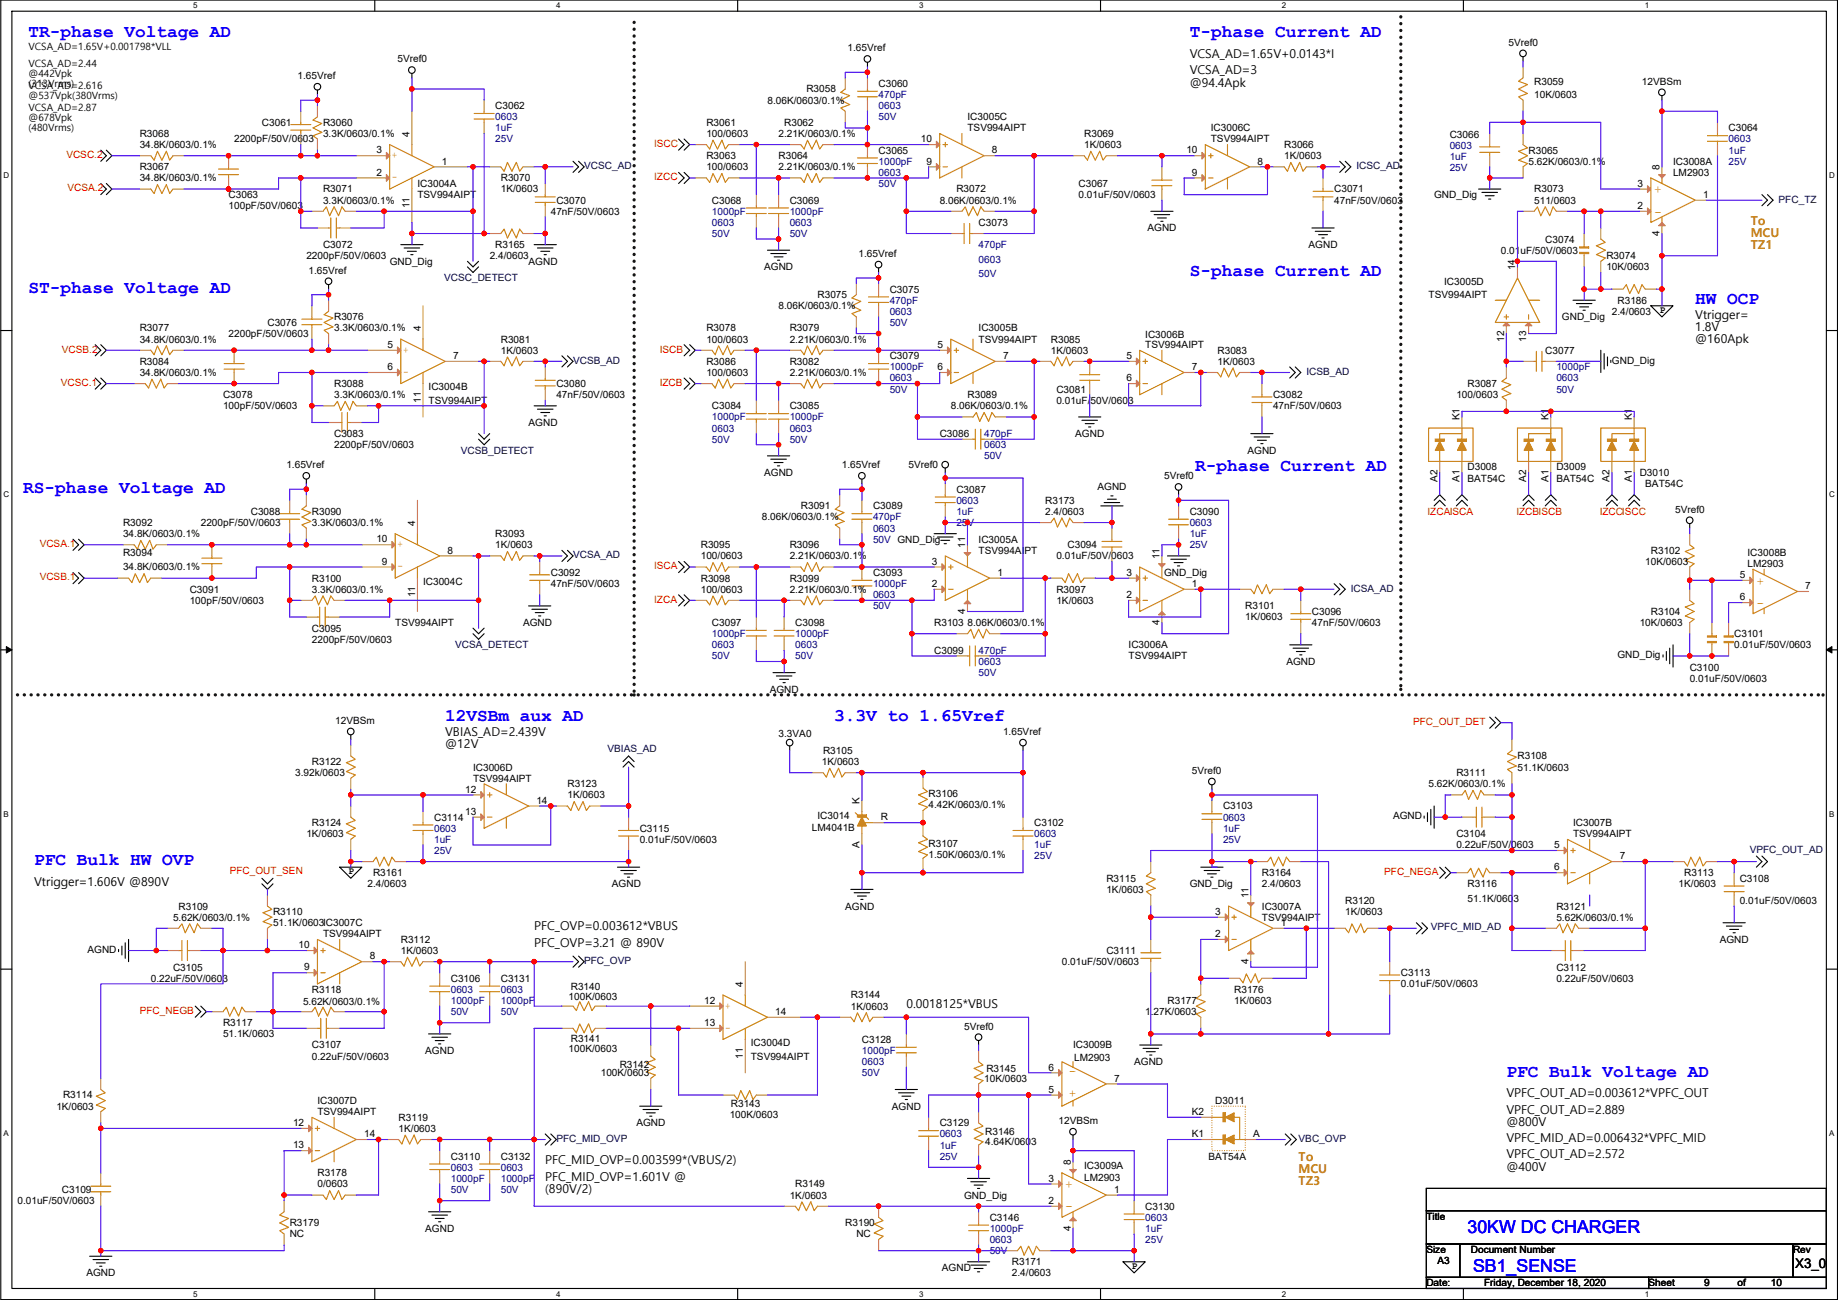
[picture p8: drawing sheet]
<svg xmlns="http://www.w3.org/2000/svg" width="420mm" height="297mm" viewBox="0 0 420 297" stroke-linecap="round" stroke-linejoin="round" font-family="sans-serif">
<defs><g id="words">
<g font-size="4.1" fill="#00f">
<text x="6.5" y="8.5">TR-phase Voltage AD</text>
<text x="272" y="8.5">T-phase Current AD</text>
<text x="272" y="63.1">S-phase Current AD</text>
<text x="6.5" y="66.9">ST-phase Voltage AD</text>
<text x="387.5" y="69.5">HW OCP</text>
<text x="273.2" y="107.6">R-phase Current AD</text>
<text x="5.3" y="112.6">RS-phase Voltage AD</text>
<text x="101.8" y="164.7">12VSBm aux AD</text>
<text x="190.7" y="164.7">3.3V to 1.65Vref</text>
<text x="7.8" y="197.7">PFC Bulk HW OVP</text>
<text x="344.3" y="246">PFC Bulk Voltage AD</text>
<text x="335.5" y="281.8">30KW DC CHARGER</text>
<text x="336.7" y="290.7">SB1_SENSE</text>
</g>
<text font-size="3" x="410.4" y="289.8">X3_0</text>
<g font-size="2.8">
<text x="272" y="13.2">VCSA_AD=1 .65V+0.01</text>
<text x="272" y="17">VCSA_AD=3</text>
<text x="300" y="13.2">43*I</text>
<text x="272" y="19.8">@94.4Apk</text>
<text x="387.5" y="72.9">Vtrigger=</text>
<text x="387.5" y="75.7">1 .8V</text>
<text x="387.5" y="78.5">@1</text>
<text x="391.8" y="78.5">60Apk</text>
<text x="101.8" y="168.1">VBIAS_AD=2.439V</text>
<text x="101.8" y="170.9">@1</text>
<text x="106.1" y="170.9">2V</text>
<text x="7.8" y="202.4">Vtrigger=1 .606V @890V</text>
<text x="122.1" y="212.6">PFC_OVP=0.00361</text>
<text x="145.4" y="212.6">2*VBUS</text>
<text x="122.1" y="216.4">PFC_OVP=3.21 @ 890V</text>
<text x="207.2" y="230.4">0.001</text>
<text x="214" y="230.4">81</text>
<text x="217" y="230.4">25*VBUS</text>
<text x="344.3" y="250.7">VPFC_OUT_AD=0.00361</text>
<text x="374.5" y="250.7">2*VPFC_OUT</text>
<text x="344.3" y="254.5">VPFC_OUT_AD=2.889</text>
<text x="344.4" y="257.3">@800V</text>
<text x="344.4" y="260.9">VPFC_MID_AD=0.006432*VPFC_MID</text>
<text x="124.6" y="265.9">PFC_MID_OVP=0.003599*(VBUS/2)</text>
<text x="124.6" y="269.7">PFC_MID_OVP=1 .601 V @</text>
<text x="344.4" y="264.7">VPFC_OUT_AD=2.572</text>
<text x="344.4" y="267.5">@400V</text>
<text x="124.6" y="272.5">(890V/2)</text>
</g>
<g font-size="2.8" fill="#cc8006">
<text x="378.1" y="44.2">+</text>
<text x="378.1" y="49.3">-</text>
<text x="401.5" y="133.6">+</text>
<text x="401.5" y="138.7">-</text>
<text x="246.1" y="244.1" transform="rotate(180 246.1 244.1)">-</text>
<text x="246.1" y="249.2" transform="rotate(180 246.1 249.2)">+</text>
<text x="243.5" y="271.5">+</text>
<text x="243.5" y="276.6">-</text>
</g>
<g font-size="2.8" fill="#808000">
<text x="400.2" y="51.3">To</text>
<text x="400.2" y="54.1">MCU</text>
<text x="400.2" y="56.9">TZ1</text>
<text x="296.9" y="268">MCU</text>
<text x="296.9" y="265.2">To</text>
<text x="296.9" y="270.8">TZ3</text>
</g>
<g font-size="2.3">
<text x="6.5" y="11.4">VCSA_AD=1 .65V+0.001</text>
<text x="30.8" y="11.4">798*VLL</text>
<text x="193.7" y="11.7">1.65Vref</text>
<text x="344.9" y="10.5">5Vref0</text>
<text x="6.5" y="15.2">VCSA_AD=2.44</text>
<text x="6.5" y="17.5">@442Vpk</text>
<text x="90.9" y="14.3">5Vref0</text>
<text x="6.5" y="20.3">VCS3A_AD)</text>
<text x="6.5" y="19.8">(31</text>
<text x="6.5" y="22.6">@537Vpk(380Vrms)</text>
<text x="11" y="19.8">Vrms=2.61</text>
<text x="22.2" y="20.3">6</text>
<text x="68" y="18.1">1.65Vref</text>
<text x="175.4" y="23.7">8.06K/0603/0.1%</text>
<text x="184.3" y="21.1">R3058</text>
<text x="200.8" y="19.9">C3060</text>
<text x="350.7" y="19.3">R3059</text>
<text x="350.7" y="22.4">10K/0603</text>
<text x="375.3" y="19.3">12VBSm</text>
<text x="6.5" y="25.4">VCSA_AD=2.87</text>
<text x="6.5" y="30">(480Vrms)</text>
<text x="6.5" y="27.7">@678Vpk</text>
<text x="59.9" y="28.7">C3061</text>
<text x="73.8" y="28.7">R3060</text>
<text x="113.2" y="24.9">C3062</text>
<text x="161.5" y="28.7">R3061</text>
<text x="179.2" y="28.7">R3062</text>
<text x="221.2" y="27.5">IC3005C</text>
<text x="31.9" y="31.3">R3068</text>
<text x="31.9" y="33.8">34.8K/0603/0.1%</text>
<text x="53.5" y="32.6">2200pF/50V/0603</text>
<text x="73.8" y="31.3">3.3K/0603/0.1%</text>
<text x="86" y="35.1">3</text>
<text x="93.6" y="31.3" transform="rotate(-90 93.6 31.3)">4</text>
<text x="161.5" y="31.3">100/0603</text>
<text x="178" y="31.3">2.21K/0603/0.1%</text>
<text x="200.8" y="35.1">C3065</text>
<text x="210.5" y="32.5">10</text>
<text x="221.2" y="30">TSV994AIPT</text>
<text x="226.7" y="35.1">8</text>
<text x="247.8" y="31.3">R3069</text>
<text x="247.8" y="33.8">1K/0603</text>
<text x="271.2" y="35.1">10</text>
<text x="276.8" y="30">IC3006C</text>
<text x="276.8" y="32.6">TSV994AIPT</text>
<text x="293.5" y="33.8">R3066</text>
<text x="331.4" y="31.5">C3066</text>
<text x="349.4" y="35.1">R3065</text>
<text x="395.1" y="30">C3064</text>
<text x="31.9" y="38.9">R3067</text>
<text x="31.9" y="41.4">34.8K/0603/0.1%</text>
<text x="86" y="40.1">2</text>
<text x="101" y="37.6">1</text>
<text x="114.5" y="41.4">R3070</text>
<text x="161.5" y="36.4">R3063</text>
<text x="161.5" y="38.9">100/0603</text>
<text x="178" y="36.4">R3064</text>
<text x="178" y="38.9">2.21K/0603/0.1%</text>
<text x="211.8" y="37.6">9</text>
<text x="272.5" y="40.1">9</text>
<text x="287.5" y="37.6">8</text>
<text x="293.5" y="36.4">1K/0603</text>
<text x="349.4" y="37.6">5.62K/0603/0.1%</text>
<text x="379.4" y="38.9" transform="rotate(-90 379.4 38.9)">8</text>
<text x="382.4" y="37.6">IC3008A</text>
<text x="382.4" y="40.2">LM2903</text>
<text x="52.2" y="45.3">C3063</text>
<text x="52.2" y="47.8">100pF/50V/0603</text>
<text x="73.8" y="44">R3071</text>
<text x="73.8" y="46.5">3.3K/0603/0.1%</text>
<text x="93.6" y="47.6" transform="rotate(-90 93.6 47.6)">11</text>
<text x="95.4" y="42.7">IC3004A</text>
<text x="95.4" y="45.3">TSV994AIPT</text>
<text x="114.5" y="44">1K/0603</text>
<text x="127.2" y="46.5">C3070</text>
<text x="162.7" y="46.5">C3068</text>
<text x="180.5" y="46.5">C3069</text>
<text x="214.8" y="46.5">8.06K/0603/0.1%</text>
<text x="218.6" y="44">R3072</text>
<text x="246.6" y="42.7">C3067</text>
<text x="246.6" y="45.3">0.01uF/50V/0603</text>
<text x="305" y="44">C3071</text>
<text x="305" y="46.5">47nF/50V/0603</text>
<text x="327.8" y="45.3">GND_Dig</text>
<text x="350.7" y="44">R3073</text>
<text x="350.7" y="46.5">511/0603</text>
<text x="374.3" y="42.7">3</text>
<text x="374.3" y="47.8">2</text>
<text x="389.3" y="45.2">1</text>
<text x="125.9" y="49.1">47nF/50V/0603</text>
<text x="223.7" y="51.6">C3073</text>
<text x="262.3" y="52.9">AGND</text>
<text x="379.4" y="53.9" transform="rotate(-90 379.4 53.9)">4</text>
<text x="70" y="59.2">2200pF/50V/0603</text>
<text x="73.8" y="56.7">C3072</text>
<text x="111.9" y="59.2">2.4/0603</text>
<text x="113.2" y="56.7">R3165</text>
<text x="196.3" y="58.7">1.65Vref</text>
<text x="299.1" y="56.7">AGND</text>
<text x="343.1" y="58">0.01uF/50V/0603</text>
<text x="353.2" y="55.4">C3074</text>
<text x="367.2" y="59.2">R3074</text>
<text x="70.5" y="62.5">1.65Vref</text>
<text x="89.1" y="60.5">GND_Dig</text>
<text x="120.8" y="60.5">AGND</text>
<text x="174.7" y="61.8">AGND</text>
<text x="330.1" y="65.1">IC3005D</text>
<text x="346.4" y="61.7" transform="rotate(-90 346.4 61.7)">14</text>
<text x="367.2" y="61.8">10K/0603</text>
<text x="178" y="70.7">8.06K/0603/0.1%</text>
<text x="186.9" y="68.1">R3075</text>
<text x="203.4" y="66.8">C3075</text>
<text x="326.6" y="68.1">TSV994AIPT</text>
<text x="368.5" y="71.9">2.4/0603</text>
<text x="369.7" y="69.4">R3186</text>
<text x="379.4" y="71.5">P</text>
<text x="31.9" y="75.7">R3077</text>
<text x="52.2" y="77">2200pF/50V/0603</text>
<text x="61.1" y="74.5">C3076</text>
<text x="76.4" y="73.2">R3076</text>
<text x="76.4" y="75.7">3.3K/0603/0.1%</text>
<text x="96.2" y="75.7" transform="rotate(-90 96.2 75.7)">4</text>
<text x="161.5" y="75.7">R3078</text>
<text x="180.5" y="75.7">R3079</text>
<text x="223.7" y="75.7">IC3005B</text>
<text x="261.8" y="77.3">IC3006B</text>
<text x="357" y="73.2">GND_Dig</text>
<text x="31.9" y="83.4">R3084</text>
<text x="31.9" y="78.3">34.8K/0603/0.1%</text>
<text x="88.6" y="79.5">5</text>
<text x="103.6" y="82">7</text>
<text x="114.5" y="78.3">R3081</text>
<text x="114.5" y="80.8">1K/0603</text>
<text x="161.5" y="83.4">R3086</text>
<text x="161.5" y="78.3">100/0603</text>
<text x="180.5" y="83.4">R3082</text>
<text x="180.5" y="78.3">2.21K/0603/0.1%</text>
<text x="203.4" y="82.1">C3079</text>
<text x="214.3" y="79.5">5</text>
<text x="223.7" y="78.3">TSV994AIPT</text>
<text x="229.3" y="82">7</text>
<text x="240.2" y="78.3">R3085</text>
<text x="240.2" y="80.8">1K/0603</text>
<text x="257.5" y="82">5</text>
<text x="261.8" y="79.5">TSV994AIPT</text>
<text x="278.3" y="80.8">R3083</text>
<text x="278.3" y="83.4">1K/0603</text>
<text x="343.8" y="78" transform="rotate(-90 343.8 78)">12</text>
<text x="348.9" y="78" transform="rotate(-90 348.9 78)">13</text>
<text x="353.2" y="80.8">C3077</text>
<text x="368.5" y="83.1">GND_Dig</text>
<text x="31.9" y="85.9">34.8K/0603/0.1%</text>
<text x="76.4" y="88.4">R3088</text>
<text x="88.6" y="84.6">6</text>
<text x="98" y="89.2">IC3004B</text>
<text x="127.2" y="88.4">C3080</text>
<text x="161.5" y="85.9">100/0603</text>
<text x="180.5" y="85.9">2.21K/0603/0.1%</text>
<text x="214.3" y="84.6">6</text>
<text x="241.5" y="89.7">C3081</text>
<text x="257.5" y="87.1">6</text>
<text x="272.5" y="84.6">7</text>
<text x="335.5" y="88.4">R3087</text>
<text x="51" y="91">C3078</text>
<text x="51" y="93.5">100pF/50V/0603</text>
<text x="76.4" y="91">3.3K/0603/0.1%</text>
<text x="96.2" y="92" transform="rotate(-90 96.2 92)">11</text>
<text x="98" y="92.2">TSV994AIPT</text>
<text x="127.2" y="91">47nF/50V/0603</text>
<text x="162.7" y="93.5">C3084</text>
<text x="180.5" y="93.5">C3085</text>
<text x="217.3" y="93.5">8.06K/0603/0.1%</text>
<text x="221.2" y="91">R3089</text>
<text x="241.5" y="92.2">0.01uF/50V/0603</text>
<text x="291" y="91">C3082</text>
<text x="291" y="93.5">47nF/50V/0603</text>
<text x="332.9" y="91">100/0603</text>
<text x="76.4" y="99.9">C3083</text>
<text x="120.8" y="97.3">AGND</text>
<text x="214.8" y="99.9">C3086</text>
<text x="245.8" y="99.9">AGND</text>
<text x="333.7" y="96" transform="rotate(-90 333.7 96)">K1</text>
<text x="354" y="96" transform="rotate(-90 354 96)">K1</text>
<text x="373" y="96" transform="rotate(-90 373 96)">K1</text>
<text x="65.5" y="107">1.65Vref</text>
<text x="76.4" y="102.4">2200pF/50V/0603</text>
<text x="192.5" y="107">1.65Vref</text>
<text x="207.7" y="107">5Vref0</text>
<text x="285.2" y="103.7">AGND</text>
<text x="335.5" y="107.5">D3008</text>
<text x="355.8" y="107.5">D3009</text>
<text x="174.7" y="108.8">AGND</text>
<text x="218.6" y="112.6">C3087</text>
<text x="250.9" y="112.1">AGND</text>
<text x="266.1" y="109.5">5Vref0</text>
<text x="328.6" y="110" transform="rotate(-90 328.6 110)">A2</text>
<text x="333.7" y="110" transform="rotate(-90 333.7 110)">A1</text>
<text x="335.5" y="110">BAT54C</text>
<text x="348.9" y="110" transform="rotate(-90 348.9 110)">A2</text>
<text x="354" y="110" transform="rotate(-90 354 110)">A1</text>
<text x="355.8" y="110">BAT54C</text>
<text x="367.9" y="110" transform="rotate(-90 367.9 110)">A2</text>
<text x="373" y="110" transform="rotate(-90 373 110)">A1</text>
<text x="374.8" y="108.8">D3010</text>
<text x="376.1" y="111.3">BAT54C</text>
<text x="57.3" y="117.6">C3088</text>
<text x="71.3" y="117.6">R3090</text>
<text x="174.2" y="118.9">8.06K/0603/0.1%</text>
<text x="183.1" y="116.4">R3091</text>
<text x="199.6" y="116.4">C3089</text>
<text x="238.9" y="115.1">R3173</text>
<text x="238.9" y="117.6">2.4/0603</text>
<text x="272" y="117.6">C3090</text>
<text x="383" y="117.1">5Vref0</text>
<text x="28.1" y="120.2">R3092</text>
<text x="28.1" y="122.7">34.8K/0603/0.1%</text>
<text x="45.9" y="120.2">2200pF/50V/0603</text>
<text x="71.3" y="120.2">3.3K/0603/0.1%</text>
<text x="86" y="124">10</text>
<text x="94.9" y="120.2" transform="rotate(-90 94.9 120.2)">4</text>
<text x="113.2" y="122.7">R3093</text>
<text x="113.2" y="125.3">1K/0603</text>
<text x="160.2" y="125.3">R3095</text>
<text x="180.5" y="125.3">R3096</text>
<text x="220.6" y="125.2" transform="rotate(-90 220.6 125.2)">11</text>
<text x="223.7" y="124">IC3005A</text>
<text x="244" y="125.3">C3094</text>
<text x="28.1" y="127">R3094</text>
<text x="28.1" y="130.3">34.8K/0603/0.1%</text>
<text x="87.3" y="129">9</text>
<text x="102.3" y="126.5">8</text>
<text x="125.9" y="131.6">C3092</text>
<text x="160.2" y="127.8">100/0603</text>
<text x="180.5" y="127.8">2.21K/0603/0.1%</text>
<text x="199.6" y="131.6">C3093</text>
<text x="213" y="129">3</text>
<text x="223.7" y="126.5">TSV994AIPT</text>
<text x="228" y="131.6">1</text>
<text x="241.5" y="127.8">0.01uF/50V/0603</text>
<text x="257.5" y="131.6">3</text>
<text x="265.1" y="127.8" transform="rotate(-90 265.1 127.8)">11</text>
<text x="266.1" y="131.6">GND_Dig</text>
<text x="376.1" y="129.1">10K/0603</text>
<text x="377.4" y="126.5">R3102</text>
<text x="399.5" y="127">IC3008B</text>
<text x="399.5" y="129.6">LM2903</text>
<text x="43.4" y="135.4">C3091</text>
<text x="43.4" y="138">100pF/50V/0603</text>
<text x="71.3" y="132.9">R3100</text>
<text x="71.3" y="135.4">3.3K/0603/0.1%</text>
<text x="94.9" y="136.5" transform="rotate(-90 94.9 136.5)">11</text>
<text x="96.7" y="133.6">IC3004C</text>
<text x="125.9" y="134.2">47nF/50V/0603</text>
<text x="160.2" y="132.9">R3098</text>
<text x="160.2" y="135.4">100/0603</text>
<text x="180.5" y="132.9">R3099</text>
<text x="180.5" y="135.4">2.21K/0603/0.1%</text>
<text x="213" y="134.1">2</text>
<text x="241.5" y="135.4">R3097</text>
<text x="241.5" y="138">1K/0603</text>
<text x="257.5" y="136.7">2</text>
<text x="272.5" y="134.1">1</text>
<text x="397.7" y="132.1">5</text>
<text x="397.7" y="137.2">6</text>
<text x="412.7" y="134.6">7</text>
<text x="90.3" y="143">TSV994AIPT</text>
<text x="119.6" y="143">AGND</text>
<text x="162.7" y="143">C3097</text>
<text x="181.8" y="143">C3098</text>
<text x="213.5" y="143">R3103 8.06K/0603/0.1%</text>
<text x="220.6" y="140.3" transform="rotate(-90 220.6 140.3)">4</text>
<text x="265.1" y="142.8" transform="rotate(-90 265.1 142.8)">4</text>
<text x="284.7" y="139.2">R3101</text>
<text x="284.7" y="141.8">1K/0603</text>
<text x="299.9" y="140.5">C3096</text>
<text x="299.9" y="143">47nF/50V/0603</text>
<text x="374.8" y="143">10K/0603</text>
<text x="377.4" y="140.5">R3104</text>
<text x="71.3" y="144.3">C3095</text>
<text x="71.3" y="146.9">2200pF/50V/0603</text>
<text x="213.5" y="149.4">C3099</text>
<text x="258" y="148.1">IC3006A</text>
<text x="396.4" y="145.6">C3101</text>
<text x="396.4" y="148.1">0.01uF/50V/0603</text>
<text x="258" y="150.7">TSV994AIPT</text>
<text x="294.1" y="151.9">AGND</text>
<text x="369.7" y="150.4">GND_Dig</text>
<text x="386.3" y="153.2">C3100</text>
<text x="386.3" y="155.7">0.01uF/50V/0603</text>
<text x="175.9" y="158.3">AGND</text>
<text x="76.6" y="165.4">12VBSm</text>
<text x="229.3" y="167.9">1.65Vref</text>
<text x="178" y="168.4">3.3VA0</text>
<text x="188.1" y="172.3">R3105</text>
<text x="346.9" y="173.5">R3108</text>
<text x="67.5" y="177.3">3.92k/0603</text>
<text x="71.3" y="174.8">R3122</text>
<text x="108.1" y="176.1">IC3006D</text>
<text x="108.1" y="178.6">TSV994AIPT</text>
<text x="129.7" y="179.9">R3123</text>
<text x="187.9" y="174.8">1K/0603</text>
<text x="272.5" y="176.8">5Vref0</text>
<text x="326.6" y="179.9">5.62K/0603/0.1%</text>
<text x="332.9" y="177.3">R3111</text>
<text x="346.9" y="176.1">51.1K/0603</text>
<text x="106.4" y="181.1">12</text>
<text x="122.6" y="183.6">14</text>
<text x="129.7" y="182.4">1K/0603</text>
<text x="196.5" y="183.7" transform="rotate(-90 196.5 183.7)">K</text>
<text x="212.3" y="182.2">R3106</text>
<text x="212.3" y="184.7">4.42K/0603/0.1%</text>
<text x="279.6" y="185">C3103</text>
<text x="70" y="191.3">1K/0603</text>
<text x="71.3" y="188.8">R3124</text>
<text x="99.2" y="187.5">C3114</text>
<text x="106.4" y="186.2">13</text>
<text x="146.2" y="190">C3115</text>
<text x="185.6" y="189.8">LM4041B</text>
<text x="186.9" y="187.2">IC3014</text>
<text x="201.3" y="187.5">R</text>
<text x="236.4" y="188.8">C3102</text>
<text x="318.4" y="187.2">AGND</text>
<text x="332.9" y="191.3">C3104</text>
<text x="359.6" y="188.8">IC3007B</text>
<text x="359.6" y="191.3">TSV994AIPT</text>
<text x="146.2" y="192.6">0.01uF/50V/0603</text>
<text x="196.5" y="193.8" transform="rotate(-90 196.5 193.8)">A</text>
<text x="212.3" y="193.6">R3107</text>
<text x="212.3" y="196.1">1.50K/0603/0.1%</text>
<text x="332.9" y="193.8">0.22uF/50V/0603</text>
<text x="355.3" y="193.8">5</text>
<text x="370.3" y="196.3">7</text>
<text x="79.7" y="199.8">P</text>
<text x="84" y="202.7">2.4/0603</text>
<text x="85.3" y="200.2">R3161</text>
<text x="139.9" y="202.7">AGND</text>
<text x="252.9" y="201.5">R3115</text>
<text x="272" y="202.7">GND_Dig</text>
<text x="288.5" y="200.2">R3164</text>
<text x="288.5" y="202.7">2.4/0603</text>
<text x="335.5" y="202.7">R3116</text>
<text x="355.3" y="198.9">6</text>
<text x="383.7" y="202.7">1K/0603</text>
<text x="385" y="200.2">R3113</text>
<text x="397.7" y="201.5">C3108</text>
<text x="40.8" y="207.8">R3109</text>
<text x="62.4" y="209.1">R3110</text>
<text x="193.2" y="207.8">AGND</text>
<text x="252.9" y="204">1K/0603</text>
<text x="277.8" y="209">3</text>
<text x="285.4" y="205.3" transform="rotate(-90 285.4 205.3)">11</text>
<text x="288.5" y="207.8">IC3007A</text>
<text x="307.5" y="206.5">R3120</text>
<text x="307.5" y="209.1">1K/0603</text>
<text x="335.5" y="206">51.1K/0603</text>
<text x="355.8" y="207.8">R3121</text>
<text x="397.7" y="206.5">0.01uF/50V/0603</text>
<text x="39.5" y="210.4">5.62K/0603/0.1%</text>
<text x="62.4" y="211.6">51.1K/0603IC3007C</text>
<text x="73.8" y="214.2">TSV994AIPT</text>
<text x="91.6" y="215.4">R3112</text>
<text x="277.8" y="214.1">2</text>
<text x="288.5" y="210.4">TSV994AIPT</text>
<text x="292.8" y="211.6">1</text>
<text x="355.8" y="210.4">5.62K/0603/0.1%</text>
<text x="393.1" y="215.4">AGND</text>
<text x="20" y="217.7">AGND</text>
<text x="39.5" y="221.8">C3105</text>
<text x="68.3" y="216.7">10</text>
<text x="69.5" y="221.7">9</text>
<text x="84.5" y="219.2">8</text>
<text x="91.6" y="218">1K/0603</text>
<text x="242.7" y="220.5">0.01uF/50V/0603</text>
<text x="252.9" y="218">C3111</text>
<text x="285.4" y="220.3" transform="rotate(-90 285.4 220.3)">4</text>
<text x="355.8" y="221.8">C3112</text>
<text x="34.5" y="224.3">0.22uF/50V/0603</text>
<text x="71.3" y="226.9">R3118</text>
<text x="103" y="224.3">C3106</text>
<text x="114.5" y="224.3">C3131</text>
<text x="130.5" y="226.1">R3140</text>
<text x="169.8" y="225.6" transform="rotate(-90 169.8 225.6)">4</text>
<text x="282.1" y="226.9">R3176</text>
<text x="320.2" y="223.1">C3113</text>
<text x="320.2" y="225.6">0.01uF/50V/0603</text>
<text x="355.8" y="224.3">0.22uF/50V/0603</text>
<text x="69.3" y="229.7">5.62K/0603/0.1%</text>
<text x="130" y="228.4">100K/0603</text>
<text x="161" y="229.4">12</text>
<text x="177.2" y="231.9">14</text>
<text x="194.5" y="228.1">R3144</text>
<text x="194.5" y="230.7">1K/0603</text>
<text x="261.8" y="231.9">1.27K/0603</text>
<text x="266.9" y="229.4">R3177</text>
<text x="282.1" y="229.4">1K/0603</text>
<text x="51" y="234.5">R3117</text>
<text x="51" y="237">51.1K/0603</text>
<text x="71.3" y="239.6">C3107</text>
<text x="130.5" y="238">R3141</text>
<text x="161" y="234.4">13</text>
<text x="171.6" y="239.1">IC3004D</text>
<text x="197" y="238.3">C3128</text>
<text x="220.4" y="235.2">5Vref0</text>
<text x="245.3" y="239.6">IC3009B</text>
<text x="71.3" y="242.1">0.22uF/50V/0603</text>
<text x="97.2" y="240.8">AGND</text>
<text x="130" y="240.3">100K/0603</text>
<text x="137.3" y="245.9">100K/0603</text>
<text x="141.7" y="244.1">R3142</text>
<text x="169.8" y="241.9" transform="rotate(-90 169.8 241.9)">11</text>
<text x="171.6" y="242.1">TSV994AIPT</text>
<text x="225.5" y="244.9">R3145</text>
<text x="239.7" y="244.6">6</text>
<text x="245.5" y="242.4">LM2903</text>
<text x="259.3" y="243.4">AGND</text>
<text x="14.4" y="251">R3114</text>
<text x="225" y="247.2">10K/0603</text>
<text x="239.7" y="249.7">5</text>
<text x="254.7" y="247.1">7</text>
<text x="12.9" y="253.5">1K/0603</text>
<text x="67" y="257.3">12</text>
<text x="72.6" y="252.3">IC3007D</text>
<text x="72.6" y="254.8">TSV994AIPT</text>
<text x="91.1" y="256.1">R3119</text>
<text x="145.5" y="257.3">AGND</text>
<text x="166.8" y="255.6">100K/0603</text>
<text x="167.1" y="253">R3143</text>
<text x="203.9" y="253.5">AGND</text>
<text x="214.8" y="257.3">C3129</text>
<text x="242" y="256.8">12VBSm</text>
<text x="272.5" y="254.8">K2</text>
<text x="277.8" y="252.3">D3011</text>
<text x="67" y="262.4">13</text>
<text x="83.2" y="259.8">14</text>
<text x="91.1" y="258.6">1K/0603</text>
<text x="225.2" y="259.4">R3146</text>
<text x="225.2" y="261.7">4.64K/0603</text>
<text x="272.5" y="259.8">K1</text>
<text x="286.4" y="259.8">A</text>
<text x="72.6" y="268.8">R3178</text>
<text x="103" y="265">C3110</text>
<text x="114.5" y="265">C3132</text>
<text x="244.8" y="266.2" transform="rotate(-90 244.8 266.2)">8</text>
<text x="247.8" y="267">IC3009A</text>
<text x="247.8" y="269.8">LM2903</text>
<text x="276.3" y="265">BAT54A</text>
<text x="4" y="275.1">0.01uF/50V/0603</text>
<text x="14.1" y="272.6">C3109</text>
<text x="72.6" y="271.3">0/0603</text>
<text x="180.5" y="273.9">1K/0603</text>
<text x="181.8" y="271.3">R3149</text>
<text x="220.4" y="273.9">GND_Dig</text>
<text x="239.7" y="270">3</text>
<text x="239.7" y="275.1">2</text>
<text x="254.7" y="272.5">1</text>
<text x="66.2" y="280.2">R3179</text>
<text x="97.2" y="281.5">AGND</text>
<text x="193.2" y="280.2">R3190</text>
<text x="226.2" y="278.9">C3146</text>
<text x="244.8" y="281.2" transform="rotate(-90 244.8 281.2)">4</text>
<text x="261.8" y="276.4">C3130</text>
<text x="326.1" y="278.7">Title</text>
<text x="66.2" y="282.7">NC</text>
<text x="195.8" y="282.7">NC</text>
<text x="326.1" y="286.3">Size</text>
<text x="336.2" y="286.3">Document Number</text>
<text x="409.9" y="286.3">Rev</text>
<text x="19.7" y="291.6">AGND</text>
<text x="215.3" y="290.4">AGND</text>
<text x="231.3" y="289.1">R3171</text>
<text x="231.3" y="291.6">2.4/0603</text>
<text x="258.8" y="290">P</text>
<text x="326.1" y="293.9">Date:</text>
<text x="328.6" y="288.8">A3</text>
<text x="339.3" y="293.9">Friday, December 18, 2020</text>
<text x="376.9" y="293.9">Sheet</text>
<text x="389.6" y="293.9">9</text>
<text x="397.2" y="293.9">of</text>
<text x="404.8" y="293.9">10</text>
</g>
<g font-size="2.3" fill="#000080">
<text x="200.8" y="22.4">470pF</text>
<text x="113.2" y="27.5">0603</text>
<text x="200.8" y="24.9">0603</text>
<text x="200.8" y="27.5">50V</text>
<text x="113.2" y="30">1uF</text>
<text x="113.2" y="32.6">25V</text>
<text x="331.4" y="34.1">0603</text>
<text x="395.1" y="35.1">1uF</text>
<text x="395.1" y="32.6">0603</text>
<text x="200.8" y="37.6">1000pF</text>
<text x="200.8" y="40.2">0603</text>
<text x="331.4" y="36.6">1uF</text>
<text x="331.4" y="39.2">25V</text>
<text x="395.1" y="37.6">25V</text>
<text x="200.8" y="42.7">50V</text>
<text x="162.7" y="49.1">1000pF</text>
<text x="162.7" y="51.6">0603</text>
<text x="180.5" y="49.1">1000pF</text>
<text x="180.5" y="51.6">0603</text>
<text x="162.7" y="54.1">50V</text>
<text x="180.5" y="54.1">50V</text>
<text x="223.7" y="56.7">470pF</text>
<text x="223.7" y="60">0603</text>
<text x="223.7" y="63.3">50V</text>
<text x="203.4" y="69.4">470pF</text>
<text x="203.4" y="71.9">0603</text>
<text x="203.4" y="74.5">50V</text>
<text x="203.4" y="84.6">1000pF</text>
<text x="203.4" y="87.2">0603</text>
<text x="203.4" y="89.7">50V</text>
<text x="355.8" y="84.6">1000pF</text>
<text x="355.8" y="87.2">0603</text>
<text x="355.8" y="89.7">50V</text>
<text x="162.7" y="96.1">1000pF</text>
<text x="162.7" y="98.6">0603</text>
<text x="162.7" y="101.1">50V</text>
<text x="180.5" y="96.1">1000pF</text>
<text x="180.5" y="98.6">0603</text>
<text x="180.5" y="101.1">50V</text>
<text x="225" y="99.9">470pF</text>
<text x="225" y="102.4">0603</text>
<text x="225" y="104.9">50V</text>
<text x="199.6" y="118.9">470pF</text>
<text x="218.6" y="117.6">1uF</text>
<text x="218.6" y="115.1">0603</text>
<text x="199.6" y="121.5">0603</text>
<text x="199.6" y="124">50V GND_Dig</text>
<text x="218.6" y="120.2">25V</text>
<text x="272" y="122.7">1uF</text>
<text x="272" y="125.3">25V</text>
<text x="272" y="120.2">0603</text>
<text x="199.6" y="134.2">1000pF</text>
<text x="199.6" y="136.7">0603</text>
<text x="199.6" y="139.2">50V</text>
<text x="162.7" y="145.6">1000pF</text>
<text x="162.7" y="148.1">0603</text>
<text x="181.8" y="145.6">1000pF</text>
<text x="181.8" y="148.1">0603</text>
<text x="223.7" y="149.4">470pF</text>
<text x="162.7" y="150.7">50V</text>
<text x="181.8" y="150.7">50V</text>
<text x="223.7" y="151.9">0603</text>
<text x="223.7" y="154.5">50V</text>
<text x="99.2" y="190">0603</text>
<text x="236.4" y="191.3">0603</text>
<text x="279.6" y="190">1uF</text>
<text x="279.6" y="187.5">0603</text>
<text x="99.2" y="192.6">1uF</text>
<text x="99.2" y="195.1">25V</text>
<text x="236.4" y="193.8">1uF</text>
<text x="236.4" y="196.4">25V</text>
<text x="279.6" y="192.6">25V</text>
<text x="103" y="226.9">0603</text>
<text x="114.5" y="226.9">0603</text>
<text x="103" y="229.4">1000pF</text>
<text x="103" y="231.9">50V</text>
<text x="114.5" y="229.4">1000pF</text>
<text x="114.5" y="231.9">50V</text>
<text x="197" y="240.8">1000pF</text>
<text x="197" y="243.4">0603</text>
<text x="197" y="245.9">50V</text>
<text x="214.8" y="262.4">1uF</text>
<text x="214.8" y="259.9">0603</text>
<text x="103" y="267.5">0603</text>
<text x="114.5" y="267.5">0603</text>
<text x="214.8" y="265">25V</text>
<text x="103" y="270">1000pF</text>
<text x="103" y="272.6">50V</text>
<text x="114.5" y="270">1000pF</text>
<text x="114.5" y="272.6">50V</text>
<text x="226.2" y="281.5">1000pF</text>
<text x="261.8" y="281.5">1uF</text>
<text x="261.8" y="278.9">0603</text>
<text x="226.2" y="284">0603</text>
<text x="226.2" y="286.6">50V</text>
<text x="261.8" y="284">25V</text>
</g>
<g font-size="2.3" fill="#f00">
<text x="149.5" y="33.6">ISCC</text>
<text x="15.2" y="36.1">VCSC.2</text>
<text x="149.5" y="41.2">IZCC</text>
<text x="15.4" y="43.7">VCSA.2</text>
<text x="14.1" y="80.6">VCSB.2</text>
<text x="150.8" y="80.6">ISCB</text>
<text x="13.9" y="88.2">VCSC.1</text>
<text x="150.8" y="88.2">IZCB</text>
<text x="326.3" y="117.6">IZCAISCA</text>
<text x="346.6" y="117.6">IZCBISCB</text>
<text x="365.7" y="117.6">IZCCISCC</text>
<text x="9.1" y="125">VCSA.1</text>
<text x="149.5" y="130.1">ISCA</text>
<text x="9.1" y="132.6">VCSB.1</text>
<text x="149.5" y="137.7">IZCA</text>
<text x="323" y="165.7">PFC_OUT_DET</text>
<text x="52.5" y="199.7">PFC_OUT_SEN</text>
<text x="316.4" y="199.9">PFC_NEGA</text>
<text x="31.9" y="231.7">PFC_NEGB</text>
</g>
<g font-size="2.3" fill="#cc8006">
<text x="89.6" y="41.2">-</text>
<text x="89.6" y="36.1">+</text>
<text x="92.1" y="80.6">+</text>
<text x="92.1" y="85.7">-</text>
<text x="90.9" y="125">+</text>
<text x="90.9" y="130.1">-</text>
<text x="165.8" y="230.4">+</text>
<text x="165.8" y="235.5">-</text>
</g>
<g font-size="2.3" fill="#000040">
<text x="133.5" y="38.7">VCSC_AD</text>
<text x="310.1" y="38.7">ICSC_AD</text>
<text x="406.6" y="46.3">PFC_TZ</text>
<text x="101.5" y="64.3">VCSC_DETECT</text>
<text x="131" y="83.1">VCSB_AD</text>
<text x="298.6" y="85.6">ICSB_AD</text>
<text x="105.3" y="103.7">VCSB_DETECT</text>
<text x="131" y="127.6">VCSA_AD</text>
<text x="308.8" y="135.2">ICSA_AD</text>
<text x="104.1" y="148.1">VCSA_DETECT</text>
<text x="138.9" y="171.7">VBIAS_AD</text>
<text x="400" y="194.9">VPFC_OUT_AD</text>
<text x="327.1" y="212.4">VPFC_MID_AD</text>
<text x="133.5" y="220.3">PFC_OVP</text>
<text x="127.2" y="260.9">PFC_MID_OVP</text>
<text x="296.9" y="260.9">VBC_OVP</text>
</g>
<g font-size="1.8">
<text x="44.2" y="1.9">5</text>
<text x="127.1" y="1.9">4</text>
<text x="210.1" y="1.9">3</text>
<text x="293" y="1.9">2</text>
<text x="376" y="1.9">1</text>
<text x=".8" y="40.7">D</text>
<text x="418.1" y="40.7">D</text>
<text x=".8" y="113.6">C</text>
<text x="418.1" y="113.6">C</text>
<text x=".8" y="186.6">B</text>
<text x="418.1" y="186.6">B</text>
<text x=".8" y="259.5">A</text>
<text x="418.1" y="259.5">A</text>
<text x="44.2" y="296.3">5</text>
<text x="127.1" y="296.3">4</text>
<text x="210.1" y="296.3">3</text>
<text x="293" y="296.3">2</text>
<text x="376" y="296.3">1</text>
</g>
</g></defs>
<path d="M.2 0h419.8v296.9h-419.8zM2.7 2.6h414.8v291.8h-414.8z" fill="none" stroke="#000" stroke-width=".25"/>
<g fill="#fff">
<path d="M44.2 .3h1v2h-1z"/>
<path d="M44.2 294.7h1v2h-1z"/>
</g>
<path d="M85.7 0v2.6M85.7 294.4v2.5" fill="none" stroke="#000" stroke-width=".25"/>
<g fill="#fff">
<path d="M127.1 .3h1v2h-1z"/>
<path d="M127.1 294.7h1v2h-1z"/>
</g>
<path d="M168.6 0v2.6M168.6 294.4v2.5" fill="none" stroke="#000" stroke-width=".25"/>
<g fill="#fff">
<path d="M210.1 .3h1v2h-1z"/>
<path d="M210.1 294.7h1v2h-1z"/>
</g>
<path d="M251.6 0v2.6M251.6 294.4v2.5" fill="none" stroke="#000" stroke-width=".25"/>
<g fill="#fff">
<path d="M293 .3h1v2h-1z"/>
<path d="M293 294.7h1v2h-1z"/>
</g>
<path d="M334.5 0v2.6M334.5 294.4v2.5" fill="none" stroke="#000" stroke-width=".25"/>
<g fill="#fff">
<path d="M376 .3h1v2h-1z"/>
<path d="M376 294.7h1v2h-1z"/>
<path d="M.8 39h1.3v2.1h-1.3z"/>
<path d="M418.1 39h1.3v2.1h-1.3z"/>
<path d="M.8 112h1.3v2h-1.3z"/>
<path d="M418.1 112h1.3v2h-1.3z"/>
</g>
<path d="M.2 75.5h2.5M417.5 75.5h2.5" fill="none" stroke="#000" stroke-width=".25"/>
<g fill="#fff">
<path d="M.8 185h1.2v2h-1.2z"/>
<path d="M418.1 185h1.2v2h-1.2z"/>
</g>
<path d="M.2 148.5h2.5M417.5 148.5h2.5" fill="none" stroke="#000" stroke-width=".25"/>
<path d="M1.4 147.7l1.3 .8-1.3 .7zM417.5 148.5l1.3-.8v1.5z" fill="#000" stroke="#000" stroke-width=".23"/>
<g fill="#fff">
<path d="M.8 257.9h1.2v2h-1.2z"/>
<path d="M418.1 257.9h1.2v2h-1.2z"/>
</g>
<g fill="none" stroke="#000" stroke-width=".25">
<path d="M94.2 16.8v1M198.3 14.2v1.1M348.2 13v1M23 34.3l1.3 1.3-1.3 1.3M24.3 34.3l1.3 1.3-1.3 1.3M72.6 20.6v1M131 36.9l1.3 1.2-1.3 1.3M132.3 36.9l1.2 1.2-1.2 1.3M155.1 31.8l1.3 1.2-1.3 1.3M155.1 39.4l1.3 1.3-1.3 1.2M156.4 31.8l1.3 1.2-1.3 1.3M156.4 39.4l1.3 1.3-1.3 1.2"/>
<path d="M306.2 36.9l1.3 1.2-1.3 1.3M307.5 36.9l1.3 1.2-1.3 1.3M379.9 21.9v1M23 41.9l1.3 1.3-1.3 1.3M24.3 41.9l1.3 1.3-1.3 1.3M91.6 55.9h5.1M92.4 56.7h3.5M93.1 57.4h2.1M93.9 58.2h.5M106.9 59.7l1.2 1.3 1.3-1.3M122.1 55.9h5.1M122.9 56.7h3.5"/>
<path d="M123.6 57.4h2.1M124.4 58.2h.5M175.4 57.2h5.1M176.2 57.9h3.6M177 58.7h2M177.7 59.5h.5M263.1 48.3h5M263.8 49h3.6M264.6 49.8h2M265.4 50.6h.5M299.9 52.1h5.1M300.7 52.9h3.5"/>
<path d="M301.4 53.6h2.1M302.2 54.4h.5M338 43.2h5.1M338.8 44h3.5M339.5 44.7h2.1M340.3 45.5h.5M402.8 44.5l1.2 1.2-1.2 1.3M404 44.5l1.3 1.2-1.3 1.3M21.8 78.8l1.2 1.2-1.2 1.3M23 78.8l1.3 1.2-1.3 1.3M75.1 65v1.1M106.9 61l1.2 1.3 1.3-1.3"/>
<path d="M156.4 78.8l1.3 1.2-1.3 1.3M157.7 78.8l1.2 1.2-1.2 1.3M200.8 61.2v1.1M359.6 68.6h5.1M360.4 69.4h3.5M361.1 70.1h2M361.9 70.9h.5M377.4 69.9h5l-2.5 2.5zM21.8 86.4l1.2 1.3-1.2 1.2M23 86.4l1.3 1.3-1.3 1.2M109.4 99.1l1.3 1.3 1.2-1.3M122.1 92.7h5.1"/>
<path d="M122.9 93.5h3.5M123.6 94.3h2.1M124.4 95h.5M128.4 81.3l1.3 1.3-1.3 1.2M129.7 81.3l1.3 1.3-1.3 1.2M156.4 86.4l1.3 1.3-1.3 1.2M157.7 86.4l1.2 1.3-1.2 1.2M246.6 95.3h5M247.3 96h3.6M248.1 96.8h2M248.8 97.6h.6M285.9 99.1h5.1"/>
<path d="M286.7 99.8h3.5M294.8 83.8l1.3 1.3-1.3 1.3M296.1 83.8l1.3 1.3-1.3 1.3M365.9 80v5.1M366.7 80.8v3.5M367.5 81.6v2M368.2 82.3v.5M70 109.5v1M109.4 100.4l1.3 1.2 1.2-1.2M175.4 104.2h5.1M176.2 104.9h3.6M177 105.7h2"/>
<path d="M177.7 106.4h.5M197 109.5v1M216.1 107v1M251.6 115.6h5.1M252.4 114.8h3.6M253.2 114.1h2M253.9 113.3h.5M269.4 112v1.1M287.5 100.6h2M288.2 101.4h.5M327.8 114.3l1.3-1.2 1.3 1.2M327.8 115.6l1.3-1.3 1.3 1.3"/>
<path d="M332.9 114.3l1.3-1.2 1.3 1.2M332.9 115.6l1.3-1.3 1.3 1.3M348.2 114.3l1.2-1.2 1.3 1.2M348.2 115.6l1.2-1.3 1.3 1.3M353.2 114.3l1.3-1.2 1.3 1.2M353.2 115.6l1.3-1.3 1.3 1.3M367.2 114.3l1.3-1.2 1.2 1.2M367.2 115.6l1.3-1.3 1.2 1.3M372.3 114.3l1.3-1.2 1.2 1.2M372.3 115.6l1.3-1.3 1.2 1.3M386.3 119.7v1M16.7 123.2l1.3 1.3-1.3 1.3"/>
<path d="M16.7 130.8l1.3 1.3-1.3 1.3M18 123.2l1.2 1.3-1.2 1.3M18 130.8l1.2 1.3-1.2 1.3M120.8 138.5h5.1M121.6 139.2h3.5M122.4 140h2M128.4 125.8l1.3 1.2-1.3 1.3M129.7 125.8l1.3 1.2-1.3 1.3M155.1 135.9l1.3 1.3-1.3 1.3M155.1 128.3l1.3 1.3-1.3 1.2M156.4 135.9l1.3 1.3-1.3 1.3M156.4 128.3l1.3 1.3-1.3 1.2"/>
<path d="M213.5 121.9h5.1M214.3 122.7h3.6M215.1 123.5h2M215.8 124.2h.5M266.9 127h5.1M267.6 127.8h3.6M268.4 128.5h2M269.2 129.3h.5M305 133.4l1.2 1.2-1.2 1.3M306.2 133.4l1.3 1.2-1.3 1.3M108.1 144.8l1.3 1.3 1.3-1.3M108.1 143.5l1.3 1.3 1.3-1.3"/>
<path d="M123.1 140.7h.5M176.7 153.7h5.1M177.5 154.5h3.5M178.2 155.2h2.1M179 156h.5M294.8 147.3h5.1M295.6 148.1h3.5M296.3 148.9h2.1M297.1 149.6h.5M380.2 149.6v.5M380.9 148.9v2M381.7 148.1v3.6"/>
<path d="M382.4 147.3v5.1M80.2 167.9v1M142.4 174l1.3-1.3 1.3 1.3M142.4 175.3l1.3-1.3 1.3 1.3M180.5 170.5v1M233.9 170.5v1M277 179.3v1.1M340.5 163.9l1.3 1.2-1.3 1.3M341.8 163.9l1.3 1.2-1.3 1.3M77.6 198.1h5.1l-2.5 2.6zM141.1 198.1h5.1M141.9 198.9h3.6"/>
<path d="M142.7 199.7h2M274.5 198.1h5.1M275.3 198.9h3.5M276 199.7h2.1M325.6 186.5v.5M326.3 185.7v2M327.1 184.9v3.6M327.8 184.2v5.1M329.1 198.1l1.3 1.3-1.3 1.3M330.4 198.1l1.2 1.3-1.2 1.3M401.5 195.6l1.3 1.3-1.3 1.2M402.8 195.6l1.2 1.3-1.2 1.2"/>
<path d="M27.1 216.9v.5M27.9 216.2v2M28.6 215.4v3.6M29.4 214.7v5M59.9 202l1.2 1.2 1.3-1.2M59.9 200.7l1.2 1.3 1.3-1.3M131 218.5l1.3 1.2-1.3 1.3M132.3 218.5l1.2 1.2-1.2 1.3M143.4 200.4h.5M194.5 203.2h5.1M195.3 204h3.5M196 204.7h2"/>
<path d="M196.8 205.5h.5M276.8 200.4h.5M323.8 210.8l1.2 1.3-1.2 1.3M325 210.8l1.3 1.3-1.3 1.3M393.9 210.8h5.1M394.6 211.6h3.6M395.4 212.4h2M396.2 213.1h.5M.2 221.4h2.5M44.6 229.9l1.3 1.3-1.3 1.2M45.9 229.9l1.3 1.3-1.3 1.2M98 236.2h5"/>
<path d="M98.7 237h3.6M99.5 237.8h2M100.3 238.5h.5M223.7 237.8v1M260.5 238.8h5.1M261.3 239.5h3.5M417.5 221.4h2.5M124.6 259.1l1.3 1.3-1.3 1.2M125.9 259.1l1.3 1.3-1.3 1.2M146.2 252.8h5.1M147 253.5h3.5M147.8 254.3h2"/>
<path d="M148.5 255h.5M204.6 248.9h5.1M205.4 249.7h3.6M206.2 250.5h2M206.9 251.2h.5M245.3 259.4v1M262.1 240.3h2M262.8 241.1h.5M293.8 259.1l1.3 1.3-1.3 1.2M295.1 259.1l1.2 1.3-1.2 1.2M98 276.9h5M98.7 277.6h3.6"/>
<path d="M99.5 278.4h2M100.3 279.2h.5M221.2 269.3h5M221.9 270h3.6M222.7 270.8h2M223.4 271.5h.6M326.1 271.5h91.4v5.1h-91.4zM326.1 276.6h91.4v7.6h-91.4zM20.5 287h5.1M21.3 287.8h3.5M22 288.6h2.1M22.8 289.3h.5"/>
<path d="M221.2 288.3h5M221.9 289.1h3.6M222.7 289.8h2M223.4 290.6h.6M256.7 288.3h5.1l-2.5 2.6zM326.1 291.9h50.8v2.5h-50.8zM326.1 284.2h7.6v7.7h-7.6zM333.7 284.2h76.2v7.7h-76.2zM376.9 291.9h40.6v2.5h-40.6zM409.9 284.2h7.6v7.7h-7.6z"/>
<circle cx="72.6" cy="19.8" r=".76"/>
<circle cx="94.1" cy="16" r=".76"/>
<circle cx="198.3" cy="13.5" r=".76"/>
<circle cx="348.1" cy="12.2" r=".76"/>
<circle cx="379.9" cy="21.1" r=".76"/>
<circle cx="75.1" cy="64.3" r=".76"/>
<circle cx="200.8" cy="60.5" r=".76"/>
<circle cx="70" cy="108.7" r=".76"/>
<circle cx="197" cy="108.7" r=".76"/>
<circle cx="216.1" cy="106.2" r=".76"/>
<circle cx="269.4" cy="111.3" r=".76"/>
<circle cx="386.2" cy="118.9" r=".76"/>
<circle cx="80.2" cy="167.1" r=".76"/>
<circle cx="180.5" cy="169.7" r=".76"/>
<circle cx="233.8" cy="169.7" r=".76"/>
<circle cx="277" cy="178.6" r=".76"/>
<circle cx="223.7" cy="237" r=".76"/>
<circle cx="245.3" cy="258.6" r=".76"/>
</g>
<path d="M145 5.1v153.7M320.2 3.8v153.7M4 158.8h412.7M145 158.8h.1M320.2 157.5h.1M416.7 158.8h.1" fill="none" stroke="#400000" stroke-width=".76" stroke-dasharray="0 1.5"/>
<g fill="none" stroke="#cc8006" stroke-width=".25">
<path d="M348.2 17.8l-1.1 .8 2.1 .7-2.1 1 2.1 1.1-2.1 .7 1.1 .8M39.5 35.6l-.7 1-.8-2-1 2-1-2-.8 2-.7-1M50 39.9h4.5M50 38.6h4.5M52.2 38.1v.5M52.2 39.9v.8M66.5 29.7h4.5M66.5 28.5h4.5M68.8 28v.5M68.8 29.7v.8M72.6 26.7l-1 .8 2 .7-2 1 2 1-2 .8 1 .8M89.1 33l10.1 5.1-10.1 5.1z"/>
<path d="M94.2 33v2.6M108.4 27.2h4.6M108.4 25.9h4.6M110.7 25.4v.5M110.7 27.2v.8M119.6 38.1l-.8 1-.8-2-1 2-1-2-.8 2-.7-1M166.5 33l-.7 1.1-.8-2.1-1 2.1-1-2.1-.8 2.1-.7-1.1M188.1 33l-.7 1.1-.8-2.1-1 2.1-1-2.1-.8 2.1-.7-1.1M193.2 20.3l-1 .8 2 .8-2 1 2 1-2 .8 1 .7M196 22.1h4.6M196 20.8h4.6M196 37.4h4.6"/>
<path d="M196 36.1h4.6M198.3 20.3v.5M198.3 22.1v.8M198.3 35.6v.5M198.3 37.4v.7M214.8 30.5l10.2 5.1-10.2 5.1zM215.6 33h1M215.6 38.1h1M216.1 32.5v1M219.9 38.1v2.6M219.9 30.5v2.5M252.9 35.6l-.8 1-.7-2-1 2-1-2-.8 2-.8-1"/>
<path d="M275.5 33l10.2 5.1-10.2 5.1zM276.3 35.6h1M276.8 35.1v1M280.6 33v2.6M298.6 38.1l-.7 1-.8-2-1 2-1-2-.8 2-.8-1M338.3 34.8h4.5M338.3 33.5h4.5M340.5 33v.5M340.5 34.8v.8M348.2 33l1 .8-2.1 .8 2.1 1-2.1 1 2.1 .8-1 .7M390.3 32.3h4.6M390.3 31h4.6"/>
<path d="M392.6 30.5v.5M392.6 32.3v.7M39.5 43.2l-.7 1-.8-2-1 2-1-2-.8 2-.7-1M73.8 48.3l.8-1 .8 2 1-2 1 2 .8-2 .7 1M75.1 52.1h.5M75.6 49.8v4.6M76.9 52.1h.7M76.9 49.8v4.6M94.2 40.7v2.5M114.5 53.4l.7-1.1 .8 2.1 1-2.1 1 2.1 .8-2.1 .8 1.1M122.4 46.2h4.5M122.4 45h4.5"/>
<path d="M124.6 44.5v.5M124.6 46.2v.8M166.5 40.7l-.7 1-.8-2.1-1 2.1-1-2.1-.8 2.1-.7-1M170.6 48.8h4.6M170.6 47.5h4.6M172.9 47v.5M172.9 48.8v.8M175.7 48.8h4.6M175.7 47.5h4.6M178 47v.5M178 48.8v.8M188.1 40.7l-.7 1-.8-2.1-1 2.1-1-2.1-.8 2.1-.7-1"/>
<path d="M219.9 53.4h.5M219.9 48.3l.8-1 .7 2 1-2 1 2 .8-2 .8 1M220.4 51.1v4.5M221.7 51.1v4.5M221.7 53.4h.7M263.3 42.4h4.6M263.3 41.2h4.6M265.6 40.7v.5M265.6 42.4v.8M276.3 40.7h1M280.6 40.7v2.5M300.2 45h4.5"/>
<path d="M300.2 43.7h4.5M302.4 43.2v.5M302.4 45v.7M350.7 48.3l.8-1 .7 2 1-2 1.1 2 .7-2 .8 1M362.1 55.9v.5M362.1 57.9v.5M365.9 54.6l1.1 .8-2.1 .8 2.1 1-2.1 1 2.1 .7-1.1 .8M377.4 40.7l10.1 5-10.1 5.1zM379.9 40.7v1.2M379.9 49.6v1.2M69 74.2h4.6M69 72.9h4.6"/>
<path d="M71.3 72.4v.5M71.3 74.2v.8M75.1 71.1l-1 .8 2 .8-2 1 2 1-2 .8 1 .7M91.6 77.5l10.2 5.1-10.2 5.1zM96.7 77.5v2.5M195.8 67.3l-1.1 .8 2.1 .8-2.1 1 2.1 1-2.1 .7 1.1 .8M198.6 69.1h4.5M198.6 67.8h4.5M200.8 67.3v.5M200.8 69.1v.8M217.3 77.5l10.2 5.1-10.2 5.1zM218.6 79.5v1"/>
<path d="M222.4 77.5v2.5M341.8 68.6h2.5M343.8 72.4h1.1M344.3 71.9v1M346.9 63.5l5.1 10.2h-10.2zM349.4 71.9v1M349.4 68.6h2.6M371 66.1l.8-1.1 .7 2.1 1.1-2.1 1 2.1 .7-2.1 .8 1.1M33.2 87.7l.8 1 .7-2.1 1 2.1 1.1-2.1 .7 2.1 .8-1M34.5 80l.7 1 .8-2 1 2 1-2 .8 2 .7-1M51.2 84.3h4.6M51.2 83.1h4.6"/>
<path d="M53.5 82.6v.5M53.5 84.3v.8M77.6 96.5h.6M78.2 94.3v4.5M79.4 96.5h.8M79.4 94.3v4.5M81.5 92.7l-.8-1-.8 2-1-2-1 2-.8-2-.7 1M96.7 85.1v2.6M114.5 82.6l.7 1 .8-2 1 2 1-2 .8 2 .8-1M122.4 88.2h4.5M122.4 86.9h4.5M124.6 86.4v.5"/>
<path d="M124.6 88.2v.7M162.7 87.7l.8 1 .8-2.1 1 2.1 1-2.1 .8 2.1 .7-1M162.7 80l.8 1 .8-2 1 2 1-2 .8 2 .7-1M170.6 95.8h4.6M170.6 94.5h4.6M172.9 94v.5M172.9 95.8v.7M175.7 95.8h4.6M175.7 94.5h4.6M178 94v.5M178 95.8v.7M183.1 87.7l.7 1 .8-2.1 1 2.1 1-2.1 .8 2.1 .7-1"/>
<path d="M183.1 80l.7 1 .8-2 1 2 1-2 .8 2 .7-1M198.6 84.3h4.5M198.6 83.1h4.5M200.8 82.6v.5M200.8 84.3v.8M218.1 80h1M218.1 85.1h1M222.4 85.1v2.6M222.9 98.1v4.5M224.2 98.1v4.5M227.5 95.3l-.8-1-.7 2-1-2-1 2-.8-2-.8 1M240.2 82.6l.8 1 .7-2 1 2 1.1-2 .7 2 .8-1"/>
<path d="M246.8 86.9h4.6M246.8 85.6h4.6M249.1 85.1v.5M249.1 86.9v.8M260.5 80l10.2 5.1-10.2 5.1zM261.3 82.6h1M261.3 87.7h1M261.8 82.1v1M265.6 87.7v2.5M265.6 80v2.6M278.3 85.1l.8 1 .7-2 1 2 1.1-2 .7 2 .8-1M286.2 92h4.6"/>
<path d="M286.2 90.7h4.6M288.5 90.2v.5M288.5 92v.7M326.6 97.8h10.1v7.6h-10.1zM334.2 99.1h-5.1v1.3M334.2 97.8v2.6M344.3 86.4l-1 .7 2.1 .8-2.1 1 2.1 1-2.1 .8 1 .8M346.9 97.8h10.1v7.6h-10.1zM350.7 82.6h.5M351.2 80.3v4.6M352.5 80.3v4.6M352.5 82.6h.7"/>
<path d="M354.5 99.1h-5.1v1.3M354.5 97.8v2.6M365.9 97.8h10.2v7.6h-10.2zM373.6 99.1h-5.1v1.3M373.6 97.8v2.6M63.9 118.6h4.6M63.9 117.4h4.6M66.2 116.9v.5M66.2 118.6v.8M70 115.6l-1 .8 2 .7-2 1 2 1-2 .8 1 .8M191.9 115.6l-1 .8 2.1 .7-2.1 1 2.1 1-2.1 .8 1 .8M194.7 118.6h4.6"/>
<path d="M194.7 117.4h4.6M197 116.9v.5M197 118.6v.8M213.8 114.8h4.6M213.8 113.6h4.6M216.1 113.1v.5M216.1 114.8v.8M222.4 100.4h.5M224.2 100.4h.8M245.3 119.4l-.8-1-.7 2-1.1-2-1 2-.7-2-.8 1M267.1 119.9h4.6M267.1 118.6h4.6"/>
<path d="M269.4 118.1v.5M269.4 119.9v.8M329.1 102.9v2.5M334.2 102.9v2.5M349.4 102.9v2.5M354.5 102.9v2.5M368.5 102.9v2.5M373.6 102.9v2.5M34.5 132.1l-.8 1-.8-2-1 2-1-2-.7 2-.8-1M35.7 124.5l-.7 1-.8-2-1 2-1-2-.8 2-.7-1M46.2 128.8h4.5M46.2 127.5h4.5"/>
<path d="M48.4 127v.5M48.4 128.8v.8M73.1 138.7v4.6M74.3 138.7v4.6M76.4 137.2l-.8-1-.7 2-1.1-2-1 2-.7-2-.8 1M90.3 121.9l10.2 5.1-10.2 5.1zM95.4 121.9v2.6M95.4 129.6v2.5M119.6 127l-.8 1-.8-2-1 2-1-2-.8 2-.7-1M121.1 132.6h4.6M121.1 131.3h4.6M123.4 130.8v.5"/>
<path d="M123.4 132.6v.8M166.5 137.2l-.7 1-.8-2-1 2-1-2-.8 2-.7-1M166.5 129.6l-.7 1-.8-2.1-1 2.1-1-2.1-.8 2.1-.7-1M188.1 129.6l-.7 1-.8-2.1-1 2.1-1-2.1-.8 2.1-.7-1M188.1 137.2l-.7 1-.8-2-1 2-1-2-.8 2-.7-1M194.7 133.9h4.6M194.7 132.6h4.6M197 132.1v.5M197 133.9v.7M216.1 127l10.1 5.1-10.1 5.1zM216.8 129.6h1.1M216.8 134.6h1.1"/>
<path d="M217.3 129.1v1M221.2 134.6v2.6M221.2 127v2.6M247.8 132.1l-.7 1-.8-2-1 2-1-2-.8 2-.8-1M251.9 125h4.6M251.9 123.7h4.6M254.2 123.2v.5M254.2 125v.8M260.5 129.6l10.2 5-10.2 5.1zM261.3 132.1h1M261.3 137.2h1M261.8 131.6v1"/>
<path d="M265.6 137.2v2.5M265.6 129.6v2.5M291 134.6l-.8 1.1-.7-2.1-1 2.1-1-2.1-.8 2.1-.8-1.1M297.4 139.7v.5M386.3 137.2l1 .7-2.1 .8 2.1 1-2.1 1 2.1 .8-1 .8M386.3 124.5l1 .7-2.1 .8 2.1 1-2.1 1 2.1 .8-1 .8M400.7 130.1l10.2 5-10.2 5.1zM403.3 130.1v1.2M403.3 139v1.2M72.6 141h.5M74.3 141h.8M170.6 145.3h4.6"/>
<path d="M170.6 144h4.6M172.9 143.5v.5M172.9 145.3v.8M177 145.3h4.5M177 144h4.5M179.2 143.5v.5M179.2 145.3v.8M221.2 149.9h.5M221.7 147.6v4.6M222.9 147.6v4.6M222.9 149.9h.8M226.2 144.8l-.7-1-.8 2-1-2-1 2-.8-2-.7 1"/>
<path d="M295.1 141.5h4.5M295.1 140.2h4.5M297.4 141.5v.8M391.3 144.8v.5M391.3 146.8v.5M395.1 144.8v.5M395.1 146.8v.5M80.2 172.7l1 .8-2 .8 2 1-2 1 2 .8-1 .7M110.7 179.1l10.1 5.1-10.1 5.1zM115.7 179.1v2.5M193.2 176.6l-.7 1-.8-2.1-1 2.1-1-2.1-.8 2.1-.8-1M345.6 171.5l-1 .7 2 .8-2 1 2 1-2 .8 1 .8"/>
<path d="M80.2 186.7l1 .8-2 .7 2 1.1-2 1 2 .7-1 .8M90.3 196.9l-.7-1-.8 2-1-2-1 2-.8-2-.7 1M94.4 189.8h4.6M94.4 188.5h4.6M96.7 188v.5M96.7 189.8v.7M111.4 181.6h1M111.4 186.7h1M111.9 181.1v1M115.7 186.7v2.6M134.8 184.2l-.8 1-.7-2-1 2-1.1-2-.7 2-.8-1M141.4 191h4.6"/>
<path d="M141.4 189.8h4.6M143.7 189.3v.5M143.7 191v.8M195.5 185.7l.8 .8M197 185.4v.8M197 188.7v1.8M197.5 188h2.1M197.8 186.5l.8 .7M211 180.1l1 .8-2 .7 2 1-2 1.1 2 .7-1 .8M211 191l1 .8-2 .8 2 1-2 1 2 .7-1 .8M231.6 191h4.5M231.6 189.8h4.5"/>
<path d="M233.9 189.3v.5M233.9 191v.8M263.1 199.4l-1 .8 2 .7-2 1.1 2 1-2 .7 1 .8M274.8 187.2h4.5M274.8 185.9h4.5M277 185.4v.5M277 187.2v.8M294.8 196.9l-.7-1-.8 2-1-2-1 2-.8-2-.8 1M334.2 181.6l.8-1 .7 2 1-2 1 2 .8-2 .8 1M336.7 186.7h.8M337.5 184.4v4.6M338.8 184.4v4.6"/>
<path d="M338.8 186.7h.5M340.5 199.4l-.7-1-.8 2-1-2-1 2-.8-2-.7 1M358.3 191.8l10.2 5.1-10.2 5.1zM359.1 194.3h1M359.1 199.4h1M359.6 193.8v1M363.4 199.4v2.6M363.4 191.8v2.5M390.1 196.9l-.8 1-.8-2-1 2-1-2-.7 2-.8-1M40.8 217.2h.8M41.6 214.9v4.6M42.9 214.9v4.6"/>
<path d="M42.9 217.2h.5M45.9 212.1l-.8-1-.7 2-1-2-1.1 2-.7-2-.8 1M61.1 207l1.1 .8-2.1 .8 2.1 1-2.1 1 2.1 .7-1.1 .8M72.6 214.7l10.1 5-10.1 5.1zM73.3 217.2h1M73.8 216.7v1M77.6 214.7v2.5M96.7 219.7l-.8 1-.7-2-1 2-1.1-2-.7 2-.8-1M260.8 219h4.6M260.8 217.7h4.6M263.1 217.2v.5M263.1 219v.7"/>
<path d="M280.8 207l10.2 5.1-10.2 5.1zM281.6 209.6h1M281.6 214.7h1M282.1 209.1v1M285.9 214.7v2.5M285.9 207v2.6M312.6 212.1l-.8 1-.7-2-1 2-1.1-2-.7 2-.8-1M357 217.2h.8M357.8 214.9v4.6M359.1 214.9v4.6M359.1 217.2h.5M360.9 212.1l-.8-1-.8 2-1-2-1 2-.8-2-.7 1"/>
<path d="M394.1 203.7h4.6M394.1 202.5h4.6M396.4 202v.5M396.4 203.7v.8M56.1 231.2l-.8-1.1-.8 2.1-1-2.1-1 2.1-.8-2.1-.7 1.1M72.6 235h.7M73.3 222.3h1M73.3 232.7v4.6M74.6 235h.5M74.6 232.7v4.6M76.4 231.2l-.8-1.1-.7 2.1-1.1-2.1-1 2.1-.7-2.1-.8 1.1M77.6 222.3v2.5"/>
<path d="M98.2 226.6h4.6M98.2 225.3h4.6M100.5 224.8v.5M100.5 226.6v.8M109.7 226.6h4.5M109.7 225.3h4.5M111.9 224.8v.5M111.9 226.6v.8M136.1 235l-.8 1-.8-2-1 2-1-2-.7 2-.8-1M136.1 229.9l-.8 1-.8-2-1 2-1-2-.7 2-.8-1M165.3 227.4l10.1 5-10.1 5.1zM170.4 227.4v2.5"/>
<path d="M170.4 235v2.5M199.6 232.4l-.8 1-.8-2-1 2-1-2-.7 2-.8-1M204.9 239.3h4.6M207.2 238.8v.5M274.5 227.4l-1 .7 2 .8-2 1 2 1-2 .8 1 .7M288.5 223.5l-.8 1.1-.8-2.1-1 2.1-1-2.1-.7 2.1-.8-1.1M315.4 224h4.6M315.4 222.8h4.6M317.7 222.3v.5M317.7 224v.8M23 248.9l1.1 .8-2.1 .8 2.1 1-2.1 1 2.1 .8-1.1 .7M71.3 255.3l10.2 5.1-10.2 5.1z"/>
<path d="M72.1 257.8h1M72.6 257.3v1M76.4 255.3v2.5M148.8 241.3l1 .8-2 .7 2 1.1-2 1 2 .7-1 .8M172.9 250.2l-.8 1-.7-2-1 2-1.1-2-.7 2-.8-1M204.9 240.6h4.6M207.2 240.6v.7M210 259.6h4.6M210 258.3h4.6M212.3 257.8v.5M212.3 259.6v.8M223.7 256.6l1 .7-2 .8 2 1-2 1 2 .8-1 .7"/>
<path d="M223.7 242.6l1 .8-2 .7 2 1-2 1 2 .8-1 .8M242.7 242.6l10.2 5.1-10.2 5.1zM245.3 251.5v1.3M245.3 242.6v1.3M277 255.3h2.6M282.1 255.3h1.3v5.1M20.8 272.3h4.5M20.8 271h4.5M23 270.5v.5M23 272.3v.8M64.9 276.9l-1 .7 2.1 .8-2.1 1 2.1 1-2.1 .8 1 .8M72.1 262.9h1"/>
<path d="M76.4 262.9v2.6M78.9 273.1l-.7 1-.8-2-1 2-1-2-.8 2-.8-1M96.2 260.4l-.8 1-.7-2-1 2-1.1-2-.7 2-.8-1M98.2 267.2h4.6M98.2 266h4.6M100.5 265.5v.5M100.5 267.2v.8M109.7 267.2h4.5M109.7 266h4.5M111.9 265.5v.5M111.9 267.2v.8M186.9 275.6l-.8 1-.8-2-1 2-1-2-.7 2-.8-1"/>
<path d="M200.8 278.2l1.1 .7-2.1 .8 2.1 1-2.1 1 2.1 .8-1.1 .7M221.4 279.9h4.6M223.7 279.4v.5M242.7 268l10.2 5.1-10.2 5.1zM245.3 268v1.3M245.3 276.9v1.3M257 278.7h4.5M257 277.4h4.5M259.3 276.9v.5M259.3 278.7v.7M277 260.4h2.6M282.1 260.4h2.6"/>
<path d="M221.4 281.2h4.6M223.7 281.2v.8M237.7 285.8l-.8-1-.8 2-1-2-1 2-.7-2-.8 1"/>
</g>
<g fill="none" stroke="#a84" stroke-width=".25">
<path d="M193.2 17.8v2.5M198.3 17.8v2.5M348.2 15.3v2.5M31.9 35.6h2.6M39.5 35.6h2.6M52.2 35.6v2.5M68.8 25.4v2.6M68.8 30.5v2.5M72.6 31.8v2.5M72.6 24.2v2.5M81.5 35.6h7.6M94.2 25.4v7.6"/>
<path d="M99.2 38.1h7.7M110.7 22.9v2.5M110.7 28v2.5M111.9 38.1h2.6M119.6 38.1h2.5M158.9 33h2.6M166.5 33h2.6M180.5 33h2.6M188.1 33h2.6M193.2 25.4v2.6M198.3 22.9v2.5M198.3 33v2.6"/>
<path d="M198.3 38.1v2.6M212.3 38.1h2.5M212.3 33h2.5M225 35.6h2.5M245.3 35.6h2.5M252.9 35.6h2.5M265.6 38.1v2.6M273 35.6h2.5M285.7 38.1h2.5M291 38.1h2.5M298.6 38.1h2.6M340.5 30.5v2.5"/>
<path d="M340.5 35.6v2.5M348.2 22.9v2.5M348.2 30.5v2.5M348.2 38.1v2.6M379.9 38.1v2.6M392.6 28v2.5M392.6 33v2.6M31.9 43.2h2.6M39.5 43.2h2.6M52.2 40.7v2.5M71.3 48.3h2.5M72.6 52.1h2.5"/>
<path d="M77.6 52.1h2.6M78.9 48.3h2.6M81.5 40.7h7.6M94.2 43.2v7.6M111.9 53.4h2.6M119.6 53.4h2.5M124.6 41.9v2.6M124.6 47v2.6M158.9 40.7h2.6M166.5 40.7h2.6M172.9 44.5v2.5M172.9 49.6v2.5"/>
<path d="M178 44.5v2.5M178 49.6v2.5M180.5 40.7h2.6M188.1 40.7h2.6M217.3 53.4h2.6M217.3 48.3h2.6M222.4 53.4h2.6M225 48.3h2.5M265.6 43.2v2.5M273 40.7h2.5M302.4 40.7v2.5M302.4 45.7v2.6"/>
<path d="M348.2 48.3h2.5M355.8 48.3h2.5M362.1 53.4v2.5M362.1 58.4v2.6M365.9 52.1v2.5M365.9 59.7v2.6M374.8 43.2h2.6M374.8 48.3h2.6M379.9 50.8v2.6M387.5 45.7h2.6M71.3 69.9v2.5M71.3 75v2.5"/>
<path d="M75.1 76.2v2.6M75.1 68.6v2.5M96.7 69.9v7.6M195.8 72.4v2.6M195.8 64.8v2.5M200.8 64.8v2.5M200.8 69.9v2.5M344.3 73.7v2.5M346.9 61v2.5M349.4 73.7v2.5M368.5 66.1h2.5M376.1 66.1h2.5"/>
<path d="M30.7 87.7h2.5M31.9 80h2.6M38.3 87.7h2.5M39.5 80h2.6M53.5 80v2.6M53.5 85.1v2.6M73.8 92.7h2.6M75.1 96.5h2.5M80.2 96.5h2.5M81.5 92.7h2.5M84 80h7.6M84 85.1h7.6"/>
<path d="M96.7 87.7v7.6M101.8 82.6h7.6M111.9 82.6h2.6M119.6 82.6h2.5M124.6 83.8v2.6M124.6 88.9v2.6M160.2 87.7h2.5M160.2 80h2.5M167.8 87.7h2.6M167.8 80h2.6M172.9 91.5v2.5M172.9 96.5v2.6"/>
<path d="M178 91.5v2.5M178 96.5v2.6M180.5 87.7h2.6M180.5 80h2.6M188.1 87.7h2.6M188.1 80h2.6M200.8 80v2.6M200.8 85.1v2.6M214.8 85.1h2.5M214.8 80h2.5M219.9 95.3h2.5M227.5 82.6h2.5"/>
<path d="M227.5 95.3h2.5M237.7 82.6h2.5M245.3 82.6h2.5M249.1 82.6v2.5M249.1 87.7v2.5M258 87.7h2.5M258 82.6h2.5M270.7 85.1h2.5M275.8 85.1h2.5M283.4 85.1h2.5M288.5 87.7v2.5M288.5 92.7v2.6"/>
<path d="M334.2 95.3v2.5M344.3 91.5v2.5M344.3 83.8v2.6M348.2 82.6h2.5M353.2 82.6h2.6M354.5 95.3v2.5M373.6 95.3v2.5M66.2 114.3v2.6M66.2 119.4v2.5M70 113.1v2.5M95.4 114.3v7.6M191.9 113.1v2.5"/>
<path d="M197 114.3v2.6M197 119.4v2.5M216.1 110.5v2.6M216.1 115.6v2.5M219.9 100.4h2.5M225 100.4h2.5M237.7 119.4h2.5M245.3 119.4h2.5M269.4 115.6v2.5M329.1 105.4v2.6M334.2 105.4v2.6M349.4 105.4v2.6"/>
<path d="M354.5 105.4v2.6M368.5 105.4v2.6M373.6 105.4v2.6M26.8 132.1h2.6M28.1 124.5h2.6M34.5 132.1h2.5M35.7 124.5h2.6M48.4 124.5v2.5M48.4 129.6v2.5M68.8 137.2h2.5M70 120.7v2.5M76.4 137.2h2.5"/>
<path d="M82.7 124.5h7.6M82.7 129.6h7.6M95.4 132.1v7.6M100.5 127h7.6M111.9 127h2.6M119.6 127h2.5M123.4 128.3v2.5M123.4 133.4v2.5M158.9 137.2h2.6M158.9 129.6h2.6M166.5 137.2h2.6M166.5 129.6h2.6"/>
<path d="M180.5 129.6h2.6M180.5 137.2h2.6M188.1 129.6h2.6M188.1 137.2h2.6M191.9 120.7v2.5M197 129.6v2.5M197 134.6v2.6M213.5 134.6h2.6M213.5 129.6h2.6M221.2 124.5v2.5M221.2 137.2v2.5M226.2 132.1h2.6"/>
<path d="M240.2 132.1h2.5M247.8 132.1h2.6M254.2 120.7v2.5M254.2 125.8v2.5M258 137.2h2.5M258 132.1h2.5M265.6 127v2.6M265.6 139.7v2.6M269.4 120.7v2.5M270.7 134.6h2.5M283.4 134.6h2.5M291 134.6h2.5"/>
<path d="M297.4 137.2v2.5M386.3 134.6v2.6M386.3 121.9v2.6M386.3 129.6v2.5M398.2 132.6h2.5M398.2 137.7h2.5M410.9 135.1h2.5M70 141h2.6M75.1 141h2.5M172.9 141v2.5M172.9 146.1v2.5M179.2 141v2.5"/>
<path d="M179.2 146.1v2.5M218.6 149.9h2.6M218.6 144.8h2.6M223.7 149.9h2.5M226.2 144.8h2.6M297.4 142.3v2.5M386.3 142.3v2.5M391.3 142.3v2.5M391.3 147.3v2.6M395.1 142.3v2.5M395.1 147.3v2.6M80.2 170.2v2.5"/>
<path d="M80.2 177.8v2.6M185.6 176.6h2.5M193.2 176.6h2.6M211 177.6v2.5M345.6 176.6v2.5M345.6 168.9v2.6M80.2 184.2v2.5M80.2 191.8v2.5M82.7 196.9h2.6M90.3 196.9h2.6M96.7 185.4v2.6M96.7 190.5v2.6"/>
<path d="M108.1 186.7h2.6M108.1 181.6h2.6M120.8 184.2h2.6M127.2 184.2h2.5M134.8 184.2h2.5M143.7 186.7v2.6M143.7 191.8v2.5M197 190.5v2.6M197 182.9v2.5M199.6 188h2.5M211 185.2v2.5M211 188.5v2.5"/>
<path d="M211 196.1v2.5M233.9 186.7v2.6M233.9 191.8v2.5M263.1 196.9v2.5M277 182.9v2.5M277 188v2.5M287.2 196.9h2.5M294.8 196.9h2.6M331.6 181.6h2.6M332.9 199.4h2.6M334.2 186.7h2.5M339.3 181.6h2.5"/>
<path d="M339.3 186.7h2.5M340.5 199.4h2.6M355.8 199.4h2.5M355.8 194.3h2.5M368.5 196.9h2.5M382.4 196.9h2.6M390.1 196.9h2.5M396.4 199.4v2.6M38.3 212.1h2.5M38.3 217.2h2.5M43.4 217.2h2.5M45.9 212.1h2.5"/>
<path d="M61.1 204.5v2.5M61.1 212.1v2.6M70 217.2h2.6M82.7 219.7h2.6M89.1 219.7h2.5M96.7 219.7h2.5M170.4 219.7v7.7M263.1 214.7v2.5M263.1 219.7v2.6M263.1 204.5v2.5M278.3 214.7h2.5M278.3 209.6h2.5"/>
<path d="M285.9 204.5v2.5M285.9 217.2v2.5M291 212.1h2.5M305 212.1h2.5M312.6 212.1h2.5M317.7 219.7v2.6M353.2 212.1h2.6M354.5 217.2h2.5M359.6 217.2h2.5M360.9 212.1h2.5M396.4 204.5v2.5M48.4 231.2h2.6"/>
<path d="M56.1 231.2h2.5M68.8 231.2h2.5M70 222.3h2.6M70 235h2.6M75.1 235h2.5M76.4 231.2h2.5M100.5 222.3v2.5M100.5 227.4v2.5M111.9 222.3v2.5M111.9 227.4v2.5M128.4 235h2.6M128.4 229.9h2.6"/>
<path d="M136.1 235h2.5M136.1 229.9h2.5M148.8 238.8v2.5M157.7 229.9h7.6M157.7 235h7.6M170.4 237.5v7.6M175.4 232.4h7.7M191.9 232.4h2.6M199.6 232.4h2.5M207.2 236.2v2.6M274.5 232.4v2.6M274.5 224.8v2.6"/>
<path d="M280.8 223.5h2.6M288.5 223.5h2.5M317.7 224.8v2.6M23 246.4v2.5M23 254v2.6M68.8 257.8h2.5M148.8 246.4v2.5M165.3 250.2h2.5M172.9 250.2h2.5M207.2 241.3v2.6M212.3 255.3v2.5M223.7 254v2.6"/>
<path d="M223.7 240.1v2.5M223.7 247.7v2.5M240.2 250.2h2.5M240.2 245.1h2.5M252.9 247.7h2.5M274.5 255.3h2.5M23 268v2.5M23 273.1v2.5M64.9 274.3v2.6M68.8 262.9h2.5M71.3 273.1h2.5M78.9 273.1h2.6"/>
<path d="M81.5 260.4h2.5M88.6 260.4h2.5M96.2 260.4h2.5M100.5 262.9v2.6M100.5 268v2.5M111.9 262.9v2.6M111.9 268v2.5M179.2 275.6h2.6M186.9 275.6h2.5M200.8 275.6v2.6M212.3 260.4v2.5M223.7 261.6v2.6"/>
<path d="M223.7 276.9v2.5M240.2 270.5h2.5M240.2 275.6h2.5M245.3 265.5v2.5M245.3 278.2v2.5M252.9 273.1h2.5M259.3 274.3v2.6M259.3 279.4v2.6M274.5 260.4h2.5M284.7 260.4h2.5M64.9 282v2.5M200.8 283.2v2.6"/>
<path d="M223.7 282v2.5M230 285.8h2.6M237.7 285.8h2.5"/>
</g>
<g fill="#a84" stroke="#a84" stroke-width=".25">
<path d="M357.6 198.6l.7 .8-.7 .8z"/>
<path d="M357.6 193.6l.7 .7-.7 .8z"/>
<path d="M274.8 39.9l.7 .8-.7 .7z"/>
<path d="M274.8 34.8l.7 .8-.7 .7z"/>
<path d="M164.5 229.1l.8 .8-.8 .8z"/>
<path d="M164.5 234.2l.8 .8-.8 .7z"/>
<path d="M400 131.8l.7 .8-.7 .8z"/>
<path d="M400 136.9l.7 .8-.7 .8z"/>
<path d="M88.3 34.8l.8 .8-.8 .7z"/>
<path d="M88.3 39.9l.8 .8-.8 .7z"/>
<path d="M216.6 84.3l.7 .8-.7 .8z"/>
<path d="M216.6 79.3l.7 .7-.7 .8z"/>
<path d="M89.6 123.7l.7 .8-.7 .7z"/>
<path d="M89.6 128.8l.7 .8-.7 .7z"/>
<path d="M70.5 262.1l.8 .8-.8 .8z"/>
<path d="M70.5 257.1l.8 .7-.8 .8z"/>
<path d="M242 269.8l.7 .7-.7 .8z"/>
<path d="M242 274.8l.7 .8-.7 .8z"/>
<path d="M244.5 267.2h1.6l-.8 .8z"/>
<path d="M245.3 278.2l.8 .7h-1.6z"/>
<path d="M109.9 185.9l.8 .8-.8 .8z"/>
<path d="M109.9 180.9l.8 .7-.8 .8z"/>
<path d="M348.7 74.4l.7-.7 .8 .7z"/>
<path d="M343.6 74.4l.7-.7 .8 .7z"/>
<path d="M280.1 213.9l.7 .8-.7 .7z"/>
<path d="M280.1 208.8l.7 .8-.7 .7z"/>
<path d="M285.2 206.3h1.5l-.8 .7z"/>
<path d="M285.2 218l.7-.8 .8 .8z"/>
<path d="M71.8 221.5l.8 .8-.8 .7z"/>
<path d="M71.8 216.4l.8 .8-.8 .8z"/>
<path d="M259.8 136.4l.7 .8-.7 .7z"/>
<path d="M259.8 131.3l.7 .8-.7 .8z"/>
<path d="M264.8 128.8h1.6l-.8 .8z"/>
<path d="M264.8 140.5l.8-.8 .8 .8z"/>
<path d="M259.8 86.9l.7 .8-.7 .7z"/>
<path d="M259.8 81.8l.7 .8-.7 .7z"/>
<path d="M214 37.4l.8 .7-.8 .8z"/>
<path d="M214 32.3l.8 .7-.8 .8z"/>
<path d="M242 249.4l.7 .8-.7 .8z"/>
<path d="M242 244.4l.7 .7-.7 .8z"/>
<path d="M215.3 133.9l.8 .7-.8 .8z"/>
<path d="M215.3 128.8l.8 .8-.8 .7z"/>
<path d="M220.4 126.3h1.5l-.7 .7z"/>
<path d="M220.4 137.9l.8-.7 .7 .7z"/>
<path d="M376.6 42.4l.8 .8-.8 .8z"/>
<path d="M376.6 47.5l.8 .8-.8 .7z"/>
<path d="M379.1 39.9h1.6l-.8 .8z"/>
<path d="M379.1 51.6l.8-.8 .8 .8z"/>
<path d="M90.9 79.3l.7 .7-.7 .8z"/>
<path d="M90.9 84.3l.7 .8-.7 .8z"/>
</g>
<g fill="#cc8006" stroke="#cc8006" stroke-width=".25">
<path d="M280.1 260.4l2-1v2z" fill-rule="evenodd"/>
<path d="M279.6 259.4v2h.5v-2z" fill-rule="evenodd"/>
<path d="M280.1 255.3l2-1v2z" fill-rule="evenodd"/>
<path d="M279.6 254.3v2h.5v-2z" fill-rule="evenodd"/>
<path d="M197 186.7l1 2h-2z" fill-rule="evenodd"/>
<path d="M196 186.2v.5h2v-.5z" fill-rule="evenodd"/>
<path d="M361.1 57.7v.2h2v-.2z" fill-rule="evenodd"/>
<path d="M361.1 56.4v.3h2v-.3z" fill-rule="evenodd"/>
<path d="M394.1 146.6v.2h2.1v-.2z" fill-rule="evenodd"/>
<path d="M394.1 145.3v.3h2.1v-.3z" fill-rule="evenodd"/>
<path d="M334.2 100.9l1 2h-2z" fill-rule="evenodd"/>
<path d="M333.2 100.4v.5h2v-.5z" fill-rule="evenodd"/>
<path d="M329.1 100.9l1 2h-2z" fill-rule="evenodd"/>
<path d="M328.1 100.4v.5h2v-.5z" fill-rule="evenodd"/>
<path d="M373.6 100.9l1 2h-2.1z" fill-rule="evenodd"/>
<path d="M372.5 100.4v.5h2.1v-.5z" fill-rule="evenodd"/>
<path d="M368.5 100.9l1 2h-2z" fill-rule="evenodd"/>
<path d="M367.5 100.4v.5h2v-.5z" fill-rule="evenodd"/>
<path d="M390.3 146.6v.2h2.1v-.2z" fill-rule="evenodd"/>
<path d="M390.3 145.3v.3h2.1v-.3z" fill-rule="evenodd"/>
<path d="M354.5 100.9l1 2h-2z" fill-rule="evenodd"/>
<path d="M353.5 100.4v.5h2v-.5z" fill-rule="evenodd"/>
<path d="M349.4 100.9l1 2h-2z" fill-rule="evenodd"/>
<path d="M348.4 100.4v.5h2v-.5z" fill-rule="evenodd"/>
</g>
<path d="M277 252.8h7.7v10.1h-7.7z" fill="none" stroke="#cc8006" stroke-width=".25" stroke-dasharray="0 .5"/>
<g fill="none" stroke="#4200ff" stroke-width=".25">
<path d="M94.2 17.8v2.5M198.3 16.5h-5.1v1.3M198.3 15.3v1.2M198.3 16.5v1.3M348.2 14v1.3M25.6 35.6h6.3M42.1 35.6h26.7M68.8 33v2.6M68.8 35.6h3.8M72.6 22.9h-3.8v2.5M72.6 34.3v1.3M72.6 21.6v1.3"/>
<path d="M72.6 35.6h8.9M72.6 22.9v1.3M94.2 20.3v5.1M94.2 20.3h16.5v2.6M106.9 38.1h1.2M108.1 38.1v10.2M108.1 38.1h3.8M110.7 30.5v22.9M122.1 38.1h2.5M124.6 38.1h6.4M124.6 38.1v3.8M157.7 33h1.2"/>
<path d="M169.1 33h3.8M172.9 33h7.6M172.9 33v11.5M190.7 33h7.6M193.2 28v1.2h5.1M198.3 33h14M198.3 25.4v3.8M198.3 29.2v3.8M212.3 38.1v2.6h-5.1M227.5 35.6h8.9M236.4 35.6v12.7M236.4 35.6h8.9"/>
<path d="M255.4 35.6h17.6M265.6 35.6v2.5M288.2 38.1h2.8M289.7 38.1v6.4h-19v-3.8h2.3M301.2 38.1h1.2M302.4 38.1h3.8M302.4 38.1v2.6M340.5 38.1v2.6M348.2 28h17.7v15.2h8.9M348.2 28v2.5M348.2 25.4v2.6M348.2 28h-7.7v2.5"/>
<path d="M379.9 25.4h12.7v2.6M379.9 25.4v12.7M379.9 22.9v2.5M392.6 35.6v22.8h-12.7M25.6 43.2h6.3M42.1 43.2h21.6v-2.5h5.1v7.6M68.8 48.3h2.5M68.8 48.3v3.8h3.8M68.8 40.7h12.7M81.5 48.3h26.6M87.8 48.3v3.8h-7.6M94.2 53.4h16.5"/>
<path d="M94.2 53.4v2.5M94.2 50.8v2.6M108.1 48.3v11.4M110.7 53.4h1.2M122.1 53.4h2.5M124.6 49.6v3.8M124.6 53.4v2.5M157.7 40.7h1.2M169.1 40.7h8.9M172.9 52.1v2.5h5.1M178 54.6v2.6M178 40.7v3.8"/>
<path d="M178 52.1v2.5M178 40.7h2.5M190.7 40.7h16.5M207.2 48.3h10.1M207.2 48.3v5.1h10.1M207.2 40.7v7.6M227.5 48.3h8.9M236.4 48.3v5.1h-11.4M265.6 45.7v2.6M302.4 48.3v3.8M340.5 40.7h7.7M340.5 40.7v2.5"/>
<path d="M346.9 59.7v1.3M346.9 59.7h8.9v16.5h-6.4M348.2 48.3h-1.3v11.4M358.3 48.3h3.8M362.1 48.3h3.8v3.8M362.1 48.3v5.1M365.9 48.3h8.9M379.9 58.4v7.7M379.9 53.4v5M390.1 45.7h12.7M71.3 77.5v2.5h3.8M75.1 67.3v1.3"/>
<path d="M75.1 78.8v1.2M75.1 67.3h-3.8v2.6M75.1 66.1v1.2M195.8 75v1.2h5M200.8 76.2v3.8M200.8 63.5h-5v1.3M200.8 62.3v1.2M200.8 63.5v1.3M200.8 72.4v3.8M344.3 76.2v6.4M362.1 66.1h3.8M362.1 66.1v2.5"/>
<path d="M362.1 61v5.1M365.9 66.1h2.6M365.9 62.3v3.8M378.6 66.1h1.3M379.9 66.1v3.8M24.3 80h7.6M24.3 87.7h6.4M42.1 80h29.2M71.3 92.7v3.8h3.8M71.3 92.7h2.5M71.3 85.1v7.6M71.3 85.1h12.7"/>
<path d="M71.3 85.1h-7.6v2.6h-22.9M75.1 80h8.9M84 92.7h2.5M86.5 92.7v3.8h-3.8M86.5 92.7h24.2M109.4 82.6h1.3M110.7 82.6h1.2M110.7 82.6v10.1M110.7 92.7v6.4M122.1 82.6h2.5M124.6 82.6h3.8M124.6 91.5v1.2"/>
<path d="M124.6 82.6v1.2M158.9 87.7h1.3M158.9 80h1.3M170.4 87.7h7.6M170.4 80h2.5M172.9 99.1v2.5h5.1M172.9 80v11.5M172.9 80h7.6M178 99.1v2.5M178 87.7h2.5M178 87.7v3.8M190.7 80h10.1"/>
<path d="M190.7 87.7h19M200.8 80h14M209.7 95.3v5.1h10.2M209.7 95.3h10.2M209.7 87.7v7.6M214.8 85.1v2.6h-5.1M230 82.6h6.4M230 95.3h6.4M236.4 95.3v5.1h-8.9M236.4 82.6v12.7M236.4 82.6h1.3M247.8 82.6h10.2"/>
<path d="M249.1 90.2v5.1M273.2 85.1h1.3M274.5 85.1h1.3M274.5 85.1v7.6h-16.5v-5M285.9 85.1h2.6M288.5 85.1h6.3M288.5 85.1v2.6M288.5 95.3v3.8M334.2 95.3v-1.3h10.1h10.2v1.3M344.3 82.6v1.2M344.3 82.6h3.9M354.5 94h19.1v1.3"/>
<path d="M355.8 82.6h10.1M70 111.8h-3.8v2.5M70 111.8v1.3M70 110.5v1.3M178 101.6v2.6M197 111.8h-5.1v1.3M197 110.5v1.3M197 111.8v2.5M216.1 108v1.2M216.1 119.4v2.5M216.1 118.1v1.3M216.1 109.2v1.3"/>
<path d="M216.1 109.2h17.8v30.5h-12.7M216.1 119.4h5.1M221.2 119.4h16.5M221.2 119.4v5.1M247.8 119.4h6.4M254.2 115.6v3.8M254.2 119.4v1.3M269.4 114.3h11.4v30.5h-15.2v-2.5M269.4 114.3v1.3M269.4 113.1v1.2M329.1 108v5.1M334.2 108v5.1"/>
<path d="M349.4 108v5.1M354.5 108v5.1M368.5 108v5.1M373.6 108v5.1M19.2 132.1h7.6M19.2 124.5h8.9M66.2 124.5h-27.9M66.2 137.2v3.8h3.8M66.2 121.9v2.6M66.2 129.6v7.6M66.2 124.5h3.8M66.2 129.6h16.5"/>
<path d="M66.2 137.2h2.6M66.2 129.6h-7.6v2.5h-21.6M70 123.2v1.3M70 124.5h12.7M78.9 137.2h10.2M89.1 137.2v3.8h-11.5M89.1 137.2h20.3M108.1 127h1.3M109.4 127v10.2M109.4 127h2.5M109.4 137.2v6.3M122.1 127h1.3"/>
<path d="M123.4 127h5M123.4 127v1.3M123.4 135.9v2.6M157.7 129.6h1.2M157.7 137.2h1.2M169.1 129.6h3.8M169.1 137.2h10.1M172.9 129.6h7.6M172.9 129.6v11.4M179.2 137.2v3.8M179.2 137.2h1.3M190.7 137.2h17.8"/>
<path d="M190.7 129.6h6.3M191.9 123.2v1.3h5.1v5.1M197 129.6h16.5M197 121.9v2.6M208.5 137.2v7.6M213.5 134.6v2.6h-5M228.8 132.1h10.1M238.9 132.1v12.7M238.9 132.1h1.3M250.4 132.1h3.8M254.2 132.1h3.8M254.2 128.3v3.8"/>
<path d="M269.4 127v-2.5h-3.8v2.5M269.4 123.2v1.3M273.2 134.6h1.3M274.5 134.6v6.4h-16.5v-3.8M274.5 134.6h8.9M293.5 134.6h3.9M297.4 134.6v2.6M297.4 134.6h7.6M386.3 132.6h5M386.3 132.6v2M386.3 120.7v1.2M386.3 132.1v.5"/>
<path d="M391.3 132.6v9.7M391.3 132.6h6.9M398.2 137.7h-3.1v4.6M172.9 148.6v2.6h6.3M179.2 148.6v2.6M179.2 151.2v2.5M208.5 144.8v5.1h10.1M208.5 144.8h10.1M228.8 144.8h10.1M238.9 144.8v5.1h-12.7M297.4 144.8v2.5M382.4 149.9h3.9"/>
<path d="M386.3 149.9h8.8M386.3 144.8v5.1M80.2 168.9v1.3M143.7 175.3v8.9M180.5 171.5v5.1h5.1M195.8 176.6h1.2M197 176.6h14M197 176.6v6.3M211 176.6v1M211 176.6h22.9v10.1M233.9 171.5v5.1M343.1 165.1h2.5v3.8"/>
<path d="M345.6 179.1v2.5M80.2 180.4v1.2M80.2 181.6v2.6M80.2 181.6h16.5M80.2 196.9h2.5M80.2 194.3v2.6M80.2 196.9v1.2M92.9 196.9h3.8M96.7 181.6v3.8M96.7 196.9h47M96.7 181.6h11.4M96.7 193.1v3.8"/>
<path d="M123.4 184.2h2.5M125.9 184.2h1.3M125.9 184.2v8.9h-17.8v-6.4M137.3 184.2h6.4M143.7 184.2v2.5M143.7 194.3v2.6M143.7 196.9v1.2M197 193.1v6.3h14M197 199.4v3.8M202.1 188h8.9M211 187.7v.3M211 188v.5"/>
<path d="M211 198.6v.8M233.9 194.3v5.1h-22.9M277 196.9h8.9M277 181.6h24.2v39.4h-15.3v-1.3M277 180.4v1.2M277 181.6v1.3M277 190.5v6.4M277 196.9v1.2h1.3M285.9 196.9h1.3M285.9 196.9v7.6M297.4 196.9h6.3v39.3M327.8 186.7h2.6"/>
<path d="M330.4 186.7h3.8M331.6 199.4h1.3M331.6 181.6h-1.2v5.1M341.8 186.7h3.8M341.8 181.6h3.8M343.1 199.4h2.5M345.6 199.4h10.2M345.6 194.3h10.2M345.6 194.3h-82.5v2.6M345.6 199.4v12.7M345.6 181.6v5.1M345.6 186.7v7.6"/>
<path d="M371 196.9h5.1M376.1 196.9h6.3M376.1 196.9v15.2M392.6 196.9h3.8M401.5 196.9h-5.1v2.5M29.4 217.2h6.3M35.7 217.2h2.6M38.3 212.1h-2.6v5.1M45.9 217.2h5.1M48.4 212.1h2.6v5.1M51 217.2h10.1M51 217.2v7.6h-28v21.6"/>
<path d="M61.1 203.2v1.3M61.1 214.7v2.5h8.9M85.3 219.7h2.5M89.1 219.7h-1.3v11.5M99.2 219.7h1.3M100.5 219.7h11.4M100.5 219.7v2.6M111.9 219.7v2.6M111.9 219.7h10.2M122.1 219.7h8.9M122.1 219.7v10.2h6.3M263.1 209.6v5.1"/>
<path d="M263.1 207v2.6M263.1 209.6h15.2M278.3 214.7h-3.8v8.8M293.5 212.1h5.1M298.6 212.1h6.4M298.6 212.1v11.4h-7.6M315.1 212.1h2.6M317.7 212.1v7.6M317.7 212.1h6.1M345.6 212.1h7.6M345.6 212.1v5.1h8.9M363.4 212.1h12.7"/>
<path d="M363.4 204.5v2.5M376.1 212.1v5.1h-14M396.4 207v3.8M47.2 231.2h1.2M58.6 231.2h10.2M70 222.3h-7.6v8.9v3.8h7.6M78.9 231.2h8.9M87.8 231.2v3.8h-10.2M100.5 233.7v2.5M100.5 229.9v3.8M111.9 229.9v3.8h-11.4M128.4 235h-6.3v25.4"/>
<path d="M138.6 235h16.5M138.6 229.9h10.2M148.8 229.9v8.9M148.8 229.9h8.9M155.1 235v15.2h10.2M155.1 235h2.6M183.1 232.4h3.8v17.8h-11.5M186.9 232.2v.2h5M202.1 232.4h5.1M207.2 232.4v3.8M207.2 232.4h27.9v12.7h5.1M223.7 238.8v1.3"/>
<path d="M263.1 222.3v13.9M263.1 236.2v2.6M263.1 236.2h11.4M274.5 223.5h6.3M274.5 236.2h29.2M274.5 223.5v1.3M274.5 235v1.2M317.7 227.4v8.8h-14M23 257.8v10.2M23 256.6v1.2M23 257.8h45.8M148.8 248.9v3.9"/>
<path d="M207.2 243.9v5M223.7 250.2h11.4M223.7 250.2h-11.4v5.1M223.7 250.2v3.8M235.1 250.2v20.3h5.1M235.1 250.2h5.1M255.4 247.7h11.5v7.6h7.6M23 275.6v10.2M64.9 273.1h6.4M64.9 273.1v1.2M68.8 262.9h-3.9v10.2M84 260.4h2.5"/>
<path d="M86.5 260.4v12.7h-5M86.5 260.4h2.1M98.7 260.4h1.8M100.5 260.4h11.4M100.5 260.4v2.5M100.5 274.3v2.6M100.5 270.5v3.8h11.4v-3.8M111.9 260.4h10.2M111.9 260.4v2.5M122.1 260.4h2.5M122.1 260.4v15.2h57.1M189.4 275.6h34.3"/>
<path d="M212.3 262.9v3.8h11.4M223.7 275.6h16.5M223.7 275.6v1.3M223.7 266.7v2.6M223.7 264.2v2.5M245.3 262.9h14v11.4M245.3 260.4v2.5M245.3 262.9v2.6M274.5 260.4h-7.6v12.7h-11.5M287.2 260.4h6.6M23 285.8v1.2M64.9 284.5v1.3h-41.9"/>
<path d="M200.8 285.8h22.9M223.7 285.8h6.3M223.7 285.8v2.5M223.7 284.5v1.3M240.2 285.8h5.1M245.3 285.8h14M245.3 280.7v5.1M259.3 285.8v2.5M259.3 282v3.8"/>
</g>
<g fill="#f00" stroke="#f00" stroke-width=".25">
<circle cx="172.9" cy="33" r=".5"/>
<circle cx="96.7" cy="181.6" r=".5"/>
<circle cx="221.1" cy="119.4" r=".5"/>
<circle cx="216.1" cy="119.4" r=".5"/>
<circle cx="216.1" cy="109.2" r=".5"/>
<circle cx="172.9" cy="129.5" r=".5"/>
<circle cx="111.9" cy="260.4" r=".5"/>
<circle cx="100.5" cy="260.4" r=".5"/>
<circle cx="23" cy="257.8" r=".5"/>
<circle cx="125.9" cy="184.2" r=".5"/>
<circle cx="143.7" cy="184.2" r=".5"/>
<circle cx="179.2" cy="151.1" r=".5"/>
<circle cx="80.2" cy="181.6" r=".5"/>
<circle cx="124.6" cy="38.1" r=".5"/>
<circle cx="68.7" cy="40.6" r=".5"/>
<circle cx="124.6" cy="82.6" r=".5"/>
<circle cx="48.4" cy="132.1" r=".5"/>
<circle cx="70" cy="124.5" r=".5"/>
<circle cx="66.2" cy="137.2" r=".5"/>
<circle cx="70" cy="111.8" r=".5"/>
<circle cx="66.2" cy="124.5" r=".5"/>
<circle cx="48.4" cy="124.5" r=".5"/>
<circle cx="66.2" cy="129.5" r=".5"/>
<circle cx="238.9" cy="132.1" r=".5"/>
<circle cx="123.4" cy="127" r=".5"/>
<circle cx="198.3" cy="29.2" r=".5"/>
<circle cx="345.6" cy="194.3" r=".5"/>
<circle cx="345.6" cy="212.1" r=".5"/>
<circle cx="200.8" cy="87.6" r=".5"/>
<circle cx="345.6" cy="181.6" r=".5"/>
<circle cx="298.6" cy="212.1" r=".5"/>
<circle cx="53.5" cy="87.6" r=".5"/>
<circle cx="200.8" cy="80" r=".5"/>
<circle cx="200.8" cy="76.2" r=".5"/>
<circle cx="345.6" cy="199.4" r=".5"/>
<circle cx="211" cy="188" r=".5"/>
<circle cx="354.5" cy="94" r=".5"/>
<circle cx="94.1" cy="20.3" r=".5"/>
<circle cx="209.7" cy="87.6" r=".5"/>
<circle cx="236.4" cy="95.3" r=".5"/>
<circle cx="236.4" cy="82.6" r=".5"/>
<circle cx="317.7" cy="212.1" r=".5"/>
<circle cx="209.7" cy="95.3" r=".5"/>
<circle cx="263.1" cy="236.2" r=".5"/>
<circle cx="376.1" cy="196.9" r=".5"/>
<circle cx="289.7" cy="38.1" r=".5"/>
<circle cx="345.6" cy="186.7" r=".5"/>
<circle cx="376.1" cy="212.1" r=".5"/>
<circle cx="197" cy="124.5" r=".5"/>
<circle cx="208.4" cy="137.2" r=".5"/>
<circle cx="208.4" cy="144.8" r=".5"/>
<circle cx="198.3" cy="33" r=".5"/>
<circle cx="207.2" cy="40.6" r=".5"/>
<circle cx="198.3" cy="40.6" r=".5"/>
<circle cx="109.4" cy="127" r=".5"/>
<circle cx="178" cy="40.6" r=".5"/>
<circle cx="179.2" cy="137.2" r=".5"/>
<circle cx="109.4" cy="137.2" r=".5"/>
<circle cx="89.1" cy="137.2" r=".5"/>
<circle cx="379.9" cy="25.4" r=".5"/>
<circle cx="379.9" cy="58.4" r=".5"/>
<circle cx="172.9" cy="80" r=".5"/>
<circle cx="344.3" cy="82.6" r=".5"/>
<circle cx="71.3" cy="92.7" r=".5"/>
<circle cx="75.1" cy="67.3" r=".5"/>
<circle cx="71.3" cy="80" r=".5"/>
<circle cx="53.5" cy="80" r=".5"/>
<circle cx="75.1" cy="80" r=".5"/>
<circle cx="178" cy="101.6" r=".5"/>
<circle cx="178" cy="87.6" r=".5"/>
<circle cx="71.3" cy="85.1" r=".5"/>
<circle cx="198.3" cy="16.5" r=".5"/>
<circle cx="249.1" cy="82.6" r=".5"/>
<circle cx="391.3" cy="132.6" r=".5"/>
<circle cx="365.9" cy="66" r=".5"/>
<circle cx="386.2" cy="132.6" r=".5"/>
<circle cx="68.7" cy="48.3" r=".5"/>
<circle cx="269.4" cy="114.3" r=".5"/>
<circle cx="269.4" cy="124.5" r=".5"/>
<circle cx="197" cy="137.2" r=".5"/>
<circle cx="110.7" cy="92.7" r=".5"/>
<circle cx="86.5" cy="92.7" r=".5"/>
<circle cx="348.1" cy="27.9" r=".5"/>
<circle cx="340.5" cy="40.6" r=".5"/>
<circle cx="274.5" cy="85.1" r=".5"/>
<circle cx="288.5" cy="85.1" r=".5"/>
<circle cx="72.6" cy="35.6" r=".5"/>
<circle cx="108.1" cy="48.3" r=".5"/>
<circle cx="87.8" cy="48.3" r=".5"/>
<circle cx="362.1" cy="66" r=".5"/>
<circle cx="72.6" cy="22.9" r=".5"/>
<circle cx="346.9" cy="59.7" r=".5"/>
<circle cx="68.7" cy="35.6" r=".5"/>
<circle cx="52.2" cy="35.6" r=".5"/>
<circle cx="344.3" cy="94" r=".5"/>
<circle cx="52.2" cy="43.2" r=".5"/>
<circle cx="236.4" cy="48.3" r=".5"/>
<circle cx="236.4" cy="35.6" r=".5"/>
<circle cx="178" cy="54.6" r=".5"/>
<circle cx="110.7" cy="82.6" r=".5"/>
<circle cx="365.9" cy="48.3" r=".5"/>
<circle cx="254.2" cy="119.4" r=".5"/>
<circle cx="362.1" cy="48.3" r=".5"/>
<circle cx="207.2" cy="48.3" r=".5"/>
<circle cx="197" cy="199.4" r=".5"/>
<circle cx="238.9" cy="144.8" r=".5"/>
<circle cx="108.1" cy="38.1" r=".5"/>
<circle cx="197" cy="111.8" r=".5"/>
<circle cx="274.5" cy="134.6" r=".5"/>
<circle cx="200.8" cy="63.5" r=".5"/>
<circle cx="235.1" cy="250.2" r=".5"/>
<circle cx="122.1" cy="260.4" r=".5"/>
<circle cx="245.3" cy="262.9" r=".5"/>
<circle cx="391.3" cy="149.9" r=".5"/>
<circle cx="211" cy="199.4" r=".5"/>
<circle cx="197" cy="176.5" r=".5"/>
<circle cx="233.8" cy="176.5" r=".5"/>
<circle cx="211" cy="176.5" r=".5"/>
<circle cx="274.5" cy="236.2" r=".5"/>
<circle cx="263.1" cy="209.6" r=".5"/>
<circle cx="330.4" cy="186.7" r=".5"/>
<circle cx="265.6" cy="35.6" r=".5"/>
<circle cx="302.4" cy="38.1" r=".5"/>
<circle cx="259.2" cy="285.8" r=".5"/>
<circle cx="223.7" cy="250.2" r=".5"/>
<circle cx="223.7" cy="266.7" r=".5"/>
<circle cx="207.2" cy="232.4" r=".5"/>
<circle cx="186.9" cy="232.4" r=".5"/>
<circle cx="148.8" cy="229.9" r=".5"/>
<circle cx="155.1" cy="235" r=".5"/>
<circle cx="122.1" cy="219.7" r=".5"/>
<circle cx="100.5" cy="274.3" r=".5"/>
<circle cx="51" cy="217.2" r=".5"/>
<circle cx="61.1" cy="217.2" r=".5"/>
<circle cx="35.7" cy="217.2" r=".5"/>
<circle cx="87.8" cy="231.1" r=".5"/>
<circle cx="87.8" cy="219.7" r=".5"/>
<circle cx="86.5" cy="260.4" r=".5"/>
<circle cx="62.4" cy="231.1" r=".5"/>
<circle cx="80.2" cy="196.9" r=".5"/>
<circle cx="143.7" cy="196.9" r=".5"/>
<circle cx="96.7" cy="196.9" r=".5"/>
<circle cx="111.9" cy="219.7" r=".5"/>
<circle cx="100.5" cy="219.7" r=".5"/>
<circle cx="386.2" cy="149.9" r=".5"/>
<circle cx="245.3" cy="285.8" r=".5"/>
<circle cx="110.7" cy="53.3" r=".5"/>
<circle cx="94.1" cy="53.3" r=".5"/>
<circle cx="254.2" cy="132.1" r=".5"/>
<circle cx="297.3" cy="134.6" r=".5"/>
<circle cx="396.4" cy="196.9" r=".5"/>
<circle cx="124.6" cy="53.3" r=".5"/>
<circle cx="100.5" cy="233.7" r=".5"/>
<circle cx="274.5" cy="223.5" r=".5"/>
<circle cx="64.9" cy="273.1" r=".5"/>
<circle cx="23" cy="285.8" r=".5"/>
<circle cx="303.7" cy="236.2" r=".5"/>
<circle cx="277" cy="181.6" r=".5"/>
<circle cx="285.9" cy="196.9" r=".5"/>
<circle cx="277" cy="196.9" r=".5"/>
<circle cx="197" cy="129.5" r=".5"/>
<circle cx="379.9" cy="66" r=".5"/>
<circle cx="200.8" cy="275.6" r=".5"/>
<circle cx="223.7" cy="275.6" r=".5"/>
<circle cx="223.7" cy="285.8" r=".5"/>
</g>
<use href="#words"/>
</svg>
